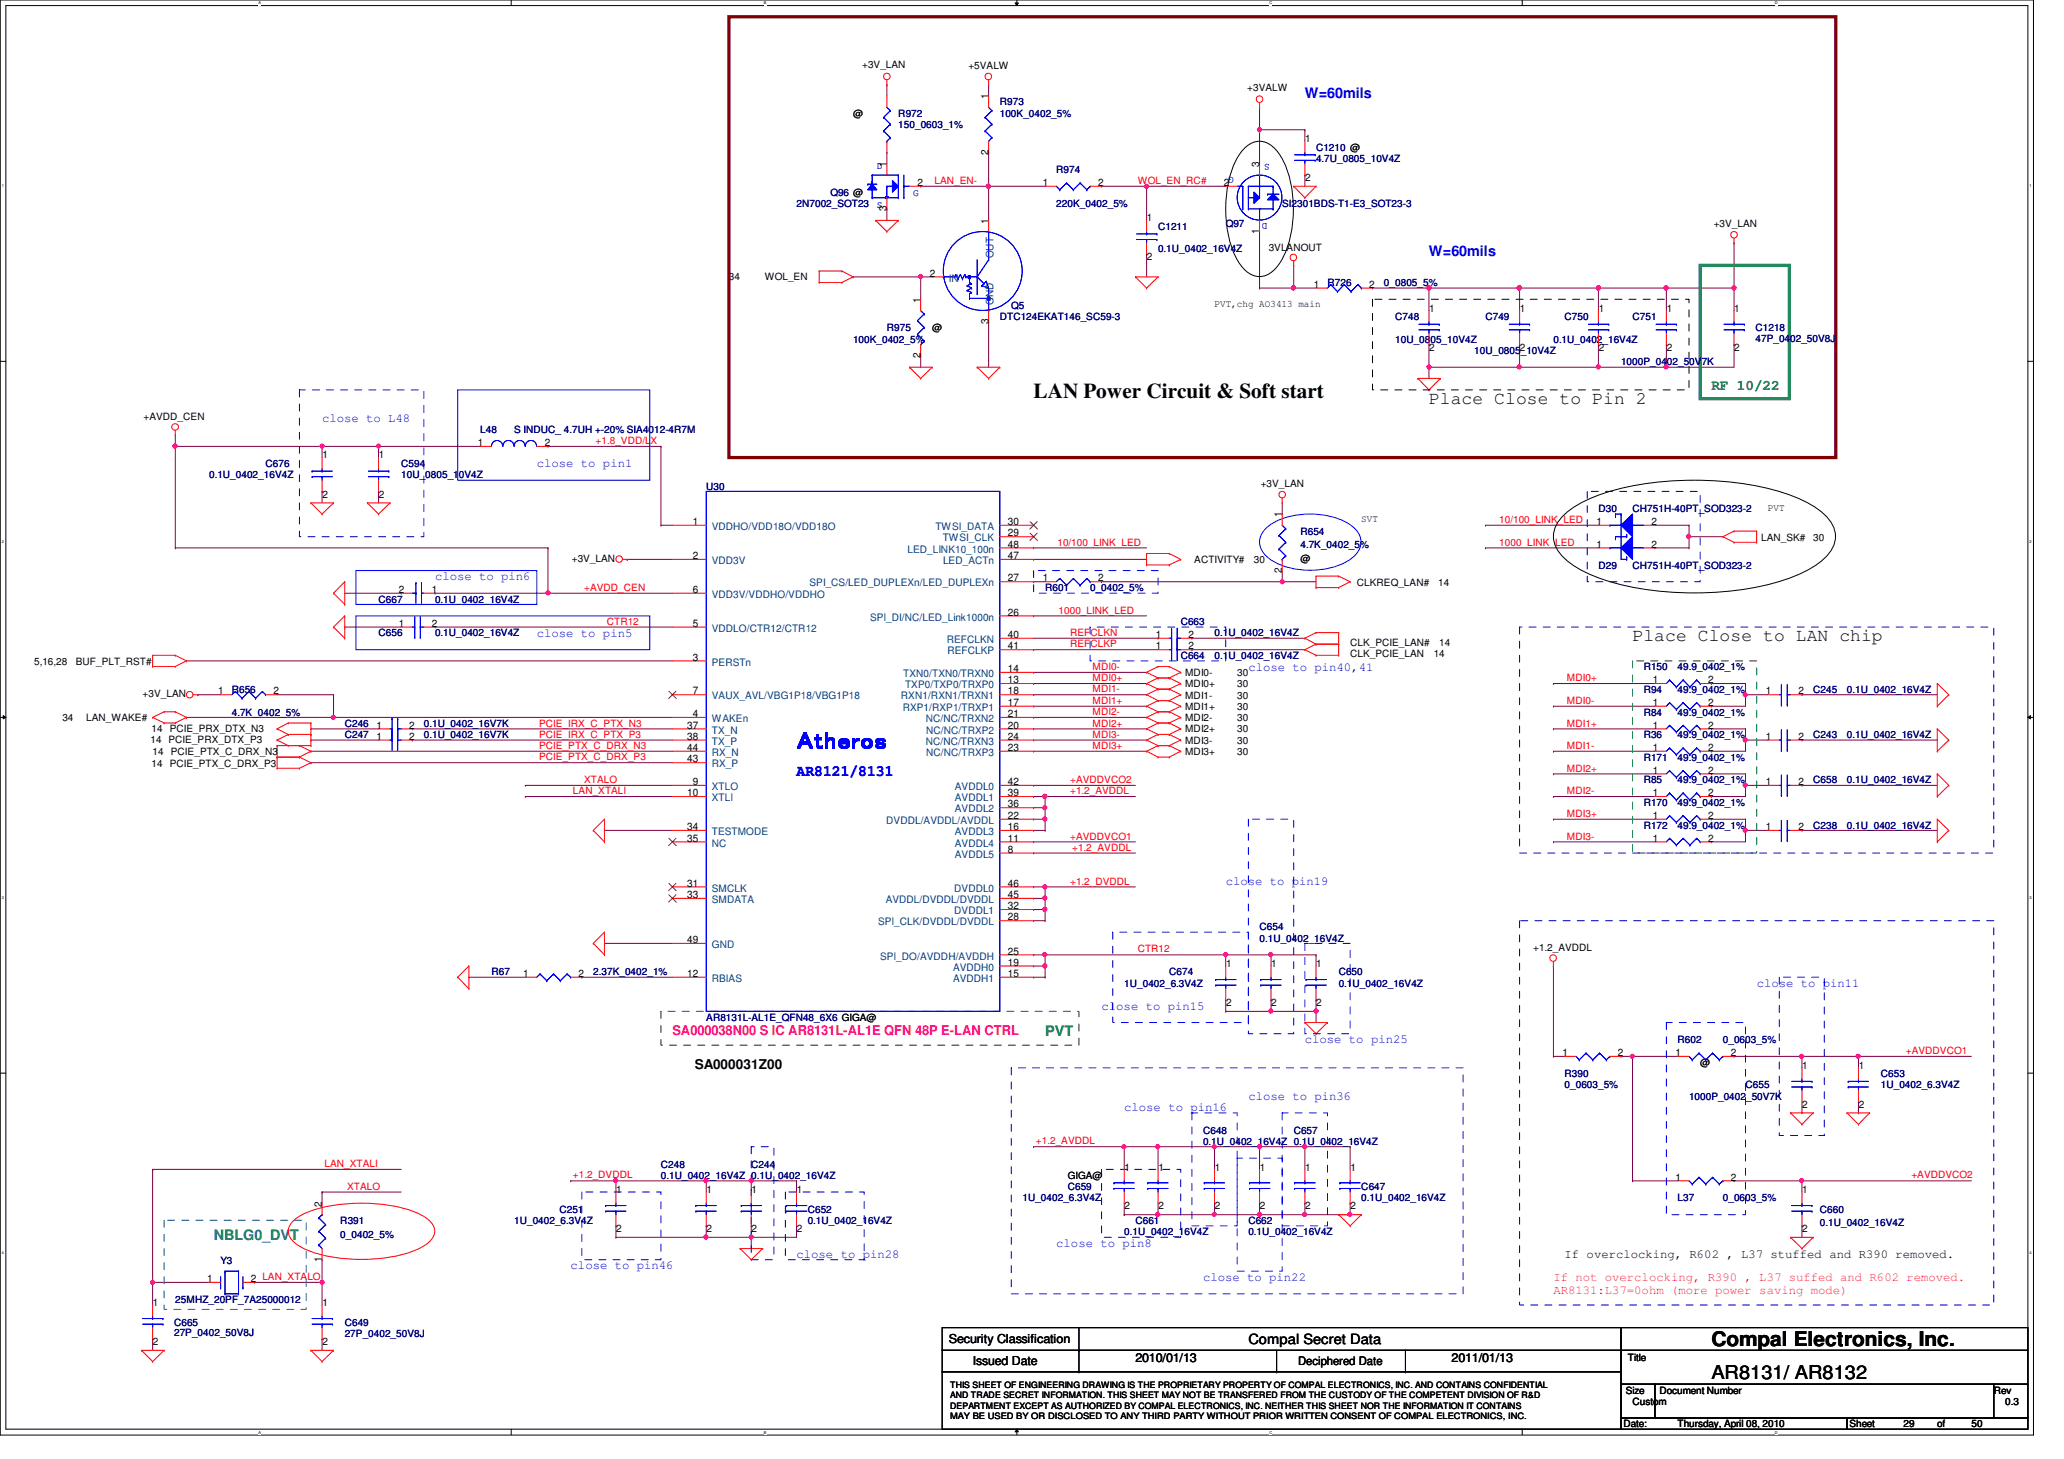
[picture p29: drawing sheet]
<svg xmlns="http://www.w3.org/2000/svg" width="297mm" height="210mm" viewBox="0 0 297 210" stroke-linecap="round" stroke-linejoin="round" font-family="sans-serif">
<defs><g id="words">
<text font-size="3.2" fill="#00f" x="114.7" y="107.6">Atheros</text>
<text font-size="3" x="148.8" y="57.2">LAN Power Circuit &amp; Soft start</text>
<text font-size="2.9" x="246.3" y="193.7">Compal Electronics, Inc.</text>
<text font-size="2.8" x="246.3" y="198.4">AR8131/ AR8132</text>
<g font-size="2.6">
<text x="205.7" y="58.2">Place Close to Pin 2</text>
<text x="234.9" y="92.3">Place Close to LAN chip</text>
</g>
<text font-size="2.2" fill="#00f" x="114.6" y="111.6">AR8121/8131</text>
<g font-size="2.1" fill="#00f">
<text x="187.8" y="14.1">W=60mils</text>
<text x="205.7" y="36.8">W=60mils</text>
</g>
<g font-size="2.1" fill="#008000">
<text x="246.3" y="56.1">RF 10/22</text>
<text x="150.4" y="149">PVT</text>
</g>
<text font-size="2.1" fill="#008080" x="30.8" y="178.4">NBLG0_DVT</text>
<text font-size="2" x="179.7" y="193.4">Compal Secret Data</text>
<text font-size="1.9" fill="#ff0080" x="96.8" y="148.9">SA000038N00 S IC AR8131L-AL1E QFN 48P E-LAN CTRL</text>
<text font-size="1.9" x="100" y="153.8">SA000031Z00</text>
<g font-size="1.8" fill="#00f">
<text x="46.4" y="60.7">close to L48</text>
<text x="77.3" y="67.2">close to pin1</text>
<text x="62.6" y="83.5">close to pin6</text>
<text x="77.3" y="91.6">close to pin5</text>
<text x="179.7" y="96.5">close to pin40,41</text>
<text x="176.4" y="127.4">close to pin19</text>
<text x="252.8" y="142">close to pin11</text>
<text x="158.5" y="145.2">close to pin15</text>
<text x="187.8" y="150.1">close to pin25</text>
<text x="161.8" y="159.9">close to pin16</text>
<text x="179.7" y="158.2">close to pin36</text>
<text x="152" y="179.4">close to pin8</text>
<text x="82.1" y="182.6">close to pin46</text>
<text x="114.6" y="181">close to pin28</text>
<text x="173.1" y="184.3">close to pin22</text>
</g>
<g font-size="1.8" fill="#ff0080">
<text x="223.6" y="184.3">If not overclocking, R390 , L37 suffed and R602 removed.</text>
<text x="223.6" y="186.2">AR8131:L37=0ohm (more power saving mode)</text>
</g>
<g font-size="1.8">
<text x="225.2" y="181">If overclocking, R602 , L37 stuffed and R390 removed.</text>
<text x="136.6" y="193.3">Security Classification</text>
<text x="140" y="196.3">Issued Date</text>
<text x="163.4" y="195.9">2010/01/13</text>
<text x="208.9" y="195.9">2011/01/13</text>
</g>
<text font-size="1.7" x="186.8" y="196.4">Deciphered Date</text>
<g font-size="1.5">
<text x="142.2" y="14.3" transform="rotate(-90 142.2 14.3)">1</text>
<text x="142.2" y="22.3" transform="rotate(-90 142.2 22.3)">2</text>
<text x="187.8" y="20.4">1</text>
<text x="127.6" y="24" transform="rotate(-90 127.6 24)">1</text>
<text x="132" y="26.8">2</text>
<text x="150.1" y="26.8">1</text>
<text x="158" y="26.8">2</text>
<text x="176.1" y="26.8">2</text>
<text x="181.2" y="24" transform="rotate(-90 181.2 24)">3</text>
<text x="187.8" y="26.1">2</text>
<text x="127.6" y="30.4" transform="rotate(-90 127.6 30.4)">3</text>
<text x="142.2" y="32.2" transform="rotate(-90 142.2 32.2)">1</text>
<text x="165.1" y="31.8">1</text>
<text x="181.2" y="33.7" transform="rotate(-90 181.2 33.7)">1</text>
<text x="133.8" y="39.8">2</text>
<text x="165.1" y="37.4">2</text>
<text x="189.1" y="41.4">1</text>
<text x="197.1" y="41.4">2</text>
<text x="132.5" y="43.6" transform="rotate(-90 132.5 43.6)">1</text>
<text x="142.2" y="46.7" transform="rotate(-90 142.2 46.7)">3</text>
<text x="205.7" y="44.8">1</text>
<text x="218.7" y="44.8">1</text>
<text x="230.1" y="44.8">1</text>
<text x="239.9" y="44.8">1</text>
<text x="249.6" y="44.8">1</text>
<text x="132.5" y="51.5" transform="rotate(-90 132.5 51.5)">2</text>
<text x="205.7" y="50.5">2</text>
<text x="218.7" y="50.5">2</text>
<text x="230.1" y="50.5">2</text>
<text x="239.9" y="50.5">2</text>
<text x="249.6" y="50.5">2</text>
<text x="46.4" y="66">1</text>
<text x="54.5" y="66">1</text>
<text x="68.8" y="64.2">1</text>
<text x="78.4" y="64.2">2</text>
<text x="46.4" y="71.6">2</text>
<text x="54.5" y="71.6">2</text>
<text x="99.7" y="75.5">1</text>
<text x="145" y="75.5">30</text>
<text x="145" y="77.2">29</text>
<text x="184.5" y="74.4" transform="rotate(-90 184.5 74.4)">1</text>
<text x="229.7" y="75.5">1</text>
<text x="237.7" y="75.5">2</text>
<text x="99.7" y="80.4">2</text>
<text x="145" y="80.4">47</text>
<text x="145" y="78.8">48</text>
<text x="145" y="83.7">27</text>
<text x="150.1" y="83.7">1</text>
<text x="158" y="83.7">2</text>
<text x="184.5" y="82.4" transform="rotate(-90 184.5 82.4)">2</text>
<text x="229.7" y="78.8">1</text>
<text x="237.7" y="78.8">2</text>
<text x="57.4" y="85.3">2</text>
<text x="62.1" y="85.3">1</text>
<text x="99.7" y="85.3">6</text>
<text x="145" y="88.6">26</text>
<text x="57.4" y="90.2">1</text>
<text x="62.1" y="90.2">2</text>
<text x="99.7" y="95">3</text>
<text x="99.7" y="90.2">5</text>
<text x="145" y="91.8">40</text>
<text x="145" y="93.4">41</text>
<text x="166.3" y="93.4">1</text>
<text x="166.3" y="91.8">1</text>
<text x="171.1" y="93.4">2</text>
<text x="171.1" y="91.8">2</text>
<text x="31.4" y="99.9">1</text>
<text x="39.4" y="99.9">2</text>
<text x="99.7" y="99.9">7</text>
<text x="145" y="98.3">13</text>
<text x="145" y="96.7">14</text>
<text x="145" y="101.6">17</text>
<text x="145" y="99.9">18</text>
<text x="237.9" y="98.3">1</text>
<text x="237.9" y="101.6">1</text>
<text x="245.8" y="98.3">2</text>
<text x="245.8" y="101.6">2</text>
<text x="254.1" y="99.9">1</text>
<text x="258.8" y="99.9">2</text>
<text x="54.2" y="104.8">1</text>
<text x="54.2" y="106.4">1</text>
<text x="58.9" y="104.8">2</text>
<text x="58.9" y="106.4">2</text>
<text x="98.9" y="104.8">37</text>
<text x="98.9" y="106.4">38</text>
<text x="99.7" y="103.2">4</text>
<text x="145" y="104.8">20</text>
<text x="145" y="103.2">21</text>
<text x="145" y="106.4">24</text>
<text x="237.9" y="104.8">1</text>
<text x="245.8" y="104.8">2</text>
<text x="254.1" y="106.4">1</text>
<text x="258.8" y="106.4">2</text>
<text x="98.9" y="109.7">43</text>
<text x="98.9" y="108">44</text>
<text x="99.7" y="112.9">9</text>
<text x="145" y="112.9">42</text>
<text x="145" y="108">23</text>
<text x="237.9" y="111.3">1</text>
<text x="237.9" y="108">1</text>
<text x="245.8" y="111.3">2</text>
<text x="245.8" y="108">2</text>
<text x="254.1" y="112.9">1</text>
<text x="258.8" y="112.9">2</text>
<text x="98.9" y="114.6">10</text>
<text x="98.9" y="119.4">34</text>
<text x="145" y="114.6">39</text>
<text x="145" y="119.4">16</text>
<text x="145" y="117.8">22</text>
<text x="145" y="116.2">36</text>
<text x="237.9" y="114.6">1</text>
<text x="237.9" y="117.8">1</text>
<text x="245.8" y="114.6">2</text>
<text x="245.8" y="117.8">2</text>
<text x="254.1" y="119.4">1</text>
<text x="258.8" y="119.4">2</text>
<text x="98.9" y="121.1">35</text>
<text x="145" y="121.1">11</text>
<text x="145" y="122.7">8</text>
<text x="237.9" y="121.1">1</text>
<text x="245.8" y="121.1">2</text>
<text x="98.9" y="129.2">33</text>
<text x="98.9" y="127.6">31</text>
<text x="145" y="129.2">45</text>
<text x="145" y="127.6">46</text>
<text x="145" y="130.8">32</text>
<text x="98.9" y="135.7">49</text>
<text x="145" y="132.4">28</text>
<text x="145" y="137.3">25</text>
<text x="75.3" y="140.5">1</text>
<text x="83.3" y="140.5">2</text>
<text x="98.9" y="140.5">12</text>
<text x="145" y="140.5">15</text>
<text x="145" y="138.9">19</text>
<text x="176.4" y="139.1">1</text>
<text x="183" y="139.1">1</text>
<text x="189.4" y="139.1">1</text>
<text x="176.4" y="144.7">2</text>
<text x="183" y="144.7">2</text>
<text x="189.4" y="144.7">2</text>
<text x="224.9" y="151.9">1</text>
<text x="232.8" y="151.9">2</text>
<text x="241.1" y="151.9">1</text>
<text x="249.1" y="151.9">2</text>
<text x="259.4" y="153.8">1</text>
<text x="267.5" y="153.8">1</text>
<text x="259.4" y="159.3">2</text>
<text x="267.5" y="159.3">2</text>
<text x="46.3" y="173.6" transform="rotate(-90 46.3 173.6)">2</text>
<text x="88.7" y="171.6">1</text>
<text x="101.7" y="171.6">1</text>
<text x="108.2" y="171.6">1</text>
<text x="114.7" y="171.6">1</text>
<text x="161.8" y="168.4">1</text>
<text x="161.8" y="174">2</text>
<text x="166.7" y="168.4">1</text>
<text x="166.7" y="174">2</text>
<text x="174.8" y="168.4">1</text>
<text x="174.8" y="174">2</text>
<text x="181.3" y="168.4">1</text>
<text x="181.3" y="174">2</text>
<text x="187.8" y="168.4">1</text>
<text x="187.8" y="174">2</text>
<text x="194.3" y="168.4">1</text>
<text x="194.3" y="174">2</text>
<text x="241.1" y="169.8">1</text>
<text x="249.1" y="169.8">2</text>
<text x="259.4" y="171.6">1</text>
<text x="88.7" y="177.2">2</text>
<text x="101.7" y="177.2">2</text>
<text x="108.2" y="177.2">2</text>
<text x="114.7" y="177.2">2</text>
<text x="259.4" y="177.2">2</text>
<text x="29.8" y="184.4">1</text>
<text x="36.1" y="184.4">2 LAN_XTALO</text>
<text x="46.3" y="181.6" transform="rotate(-90 46.3 181.6)">1</text>
<text x="22" y="187.9">1</text>
<text x="46.4" y="187.9">1</text>
<text x="22" y="193.5">2</text>
<text x="46.4" y="193.5">2</text>
</g>
<g font-size="1.5" fill="#004080">
<text x="136.6" y="40.5">IN</text>
<text x="143" y="37.2" transform="rotate(-90 143 37.2)">OUT</text>
<text x="143" y="43.9" transform="rotate(-90 143 43.9)">GND</text>
<text x="102.4" y="76.2">VDDHO/VDD18O/VDD18O</text>
<text x="134.6" y="76.2">TWSI_DATA</text>
<text x="135.7" y="77.9">TWSI_CLK</text>
<text x="102.4" y="81.2">VDD3V</text>
<text x="130.6" y="79.5">LED_LINK10_100n</text>
<text x="135.7" y="81.2">LED_ACTn</text>
<text x="102.4" y="86">VDD3V/VDDHO/VDDHO</text>
<text x="116.5" y="84.4">SPI_CS/LED_DUPLEXn/LED_DUPLEXn</text>
<text x="125.2" y="89.3">SPI_DI/NC/LED_Link1000n</text>
<text x="102.4" y="95.8">PERSTn</text>
<text x="102.4" y="90.9">VDDLO/CTR12/CTR12</text>
<text x="136.3" y="92.5">REFCLKN</text>
<text x="136.4" y="94.1">REFCLKP</text>
<text x="102.4" y="100.6">VAUX_AVL/VBG1P18/VBG1P18</text>
<text x="129.7" y="100.6">RXN1/RXN1/TRXN1</text>
<text x="130" y="97.4">TXN0/TXN0/TRXN0</text>
<text x="130.3" y="99">TXP0/TXP0/TRXP0</text>
<text x="102.4" y="103.9">WAKEn</text>
<text x="102.4" y="105.5">TX_N</text>
<text x="102.4" y="107.1">TX_P</text>
<text x="129.9" y="102.3">RXP1/RXP1/TRXP1</text>
<text x="133.2" y="103.9">NC/NC/TRXN2</text>
<text x="133.2" y="107.1">NC/NC/TRXN3</text>
<text x="133.3" y="105.5">NC/NC/TRXP2</text>
<text x="102.4" y="113.7">XTLO</text>
<text x="102.4" y="110.4">RX_P</text>
<text x="102.4" y="108.8">RX_N</text>
<text x="133.3" y="108.8">NC/NC/TRXP3</text>
<text x="137.4" y="113.7">AVDDL0</text>
<text x="102.4" y="115.3">XTLI</text>
<text x="127.5" y="118.5">DVDDL/AVDDL/AVDDL</text>
<text x="137.4" y="115.3">AVDDL1</text>
<text x="137.4" y="116.9">AVDDL2</text>
<text x="102.4" y="121.8">NC</text>
<text x="102.4" y="120.1">TESTMODE</text>
<text x="137.4" y="121.8">AVDDL4</text>
<text x="137.4" y="123.4">AVDDL5</text>
<text x="137.4" y="120.1">AVDDL3</text>
<text x="102.4" y="129.9">SMDATA</text>
<text x="102.4" y="128.3">SMCLK</text>
<text x="127.5" y="129.9">AVDDL/DVDDL/DVDDL</text>
<text x="137.3" y="128.3">DVDDL0</text>
<text x="137.3" y="131.5">DVDDL1</text>
<text x="102.4" y="136.4">GND</text>
<text x="126.4" y="133.1">SPI_CLK/DVDDL/DVDDL</text>
<text x="102.4" y="141.3">RBIAS</text>
<text x="126.7" y="138">SPI_DO/AVDDH/AVDDH</text>
<text x="137.2" y="141.3">AVDDH1</text>
<text x="137.2" y="139.7">AVDDH0</text>
</g>
<g font-size="1.4">
<text x="124.1" y="9.8">+3V_LAN</text>
<text x="139.4" y="9.9">+5VALW</text>
<text x="122.8" y="16.8">@</text>
<text x="179.5" y="13">+3VALW</text>
<text x="246.6" y="32.7">+3V_LAN</text>
<text x="104.9" y="40.2">34</text>
<text x="110.1" y="40.2">WOL_EN</text>
<text x="182.6" y="36.2">3VLANOUT</text>
<text x="134.2" y="47.7">@</text>
<text x="174.8" y="44.2">PVT,chg AO3413 main</text>
<text x="20.7" y="60.4">+AVDD_CEN</text>
<text x="181.4" y="70.1">+3V_LAN</text>
<text x="195.9" y="75.1">SVT</text>
<text x="253.4" y="77.9">LAN_SK#</text>
<text x="254.4" y="73.5">PVT</text>
<text x="260.9" y="77.9">30</text>
<text x="82.3" y="80.9">+3V_LAN</text>
<text x="171.9" y="81">ACTIVITY#</text>
<text x="180.5" y="81">30</text>
<text x="187.2" y="80.9">@</text>
<text x="195.3" y="84.2">CLKREQ_LAN#</text>
<text x="207" y="84.2">14</text>
<text x="4.9" y="95.6">5,16,28</text>
<text x="10.9" y="95.6">BUF_PLT_RST#</text>
<text x="194.3" y="92.9">CLK_PCIE_LAN#</text>
<text x="194.3" y="94.5">CLK_PCIE_LAN</text>
<text x="206.3" y="94.5">14</text>
<text x="207.1" y="92.9">14</text>
<text x="20.5" y="100.3">+3V_LAN</text>
<text x="170.6" y="97.2">MDI0-</text>
<text x="170.6" y="98.9">MDI0+</text>
<text x="170.6" y="100.5">MDI1-</text>
<text x="178.1" y="97.2">30</text>
<text x="178.1" y="98.9">30</text>
<text x="178.1" y="100.5">30</text>
<text x="9" y="103.8">34</text>
<text x="12.4" y="103.8">LAN_WAKE#</text>
<text x="21.7" y="106.8">14 PCIE_PRX_DTX_P3</text>
<text x="21.8" y="105.2">14</text>
<text x="24.4" y="105.2">PCIE_PRX_DTX_N3</text>
<text x="170.6" y="102.2">MDI1+</text>
<text x="170.6" y="103.8">MDI2-</text>
<text x="170.6" y="105.4">MDI2+</text>
<text x="170.6" y="107">MDI3-</text>
<text x="178.1" y="102.2">30</text>
<text x="178.1" y="103.8">30</text>
<text x="178.1" y="105.4">30</text>
<text x="178.1" y="107">30</text>
<text x="21.8" y="110.3">14</text>
<text x="22" y="108.6">14</text>
<text x="24.4" y="110.3">PCIE_PTX_C_DRX_P3</text>
<text x="24.6" y="108.6">PCIE_PTX_C_DRX_N3</text>
<text x="170.6" y="108.6">MDI3+</text>
<text x="178.1" y="108.6">30</text>
<text x="220.6" y="136.8">+1.2_AVDDL</text>
<text x="244.7" y="153.3">@</text>
<text x="153.7" y="169.6">GIGA@</text>
<text x="234.3" y="195.7">Title</text>
<text x="234" y="200.5">Size</text>
<text x="234.9" y="202.1">Custom</text>
<text x="238.8" y="200.5">Document Number</text>
<text x="286.9" y="200.5">Rev</text>
<text x="288.6" y="202.1">0.3</text>
<text x="233.6" y="205.4">Date:</text>
<text x="241.4" y="205.4">Thursday, April 08, 2010</text>
<text x="266.1" y="205.4">Sheet</text>
<text x="273.9" y="205.4">29</text>
<text x="278.8" y="205.4">of</text>
<text x="283.7" y="205.4">50</text>
</g>
<g font-size="1.4" fill="#000080">
<text x="129.3" y="16.8">R972</text>
<text x="143.9" y="15.2">R973</text>
<text x="143.9" y="16.8">100K_0402_5%</text>
<text x="129.3" y="18.4">150_0603_1%</text>
<text x="189.4" y="21.7">C1210 @</text>
<text x="189.4" y="23.3">4.7U_0805_10V4Z</text>
<text x="114.6" y="29.8">2N7002_SOT23</text>
<text x="119.5" y="28.2">Q96 @</text>
<text x="152" y="24.9">R974</text>
<text x="152" y="29.8">220K_0402_5%</text>
<text x="184.5" y="29.8">SI2301BDS-T1-E3_SOT23-3</text>
<text x="166.7" y="33.1">C1211</text>
<text x="176.4" y="32.7">Q97</text>
<text x="166.7" y="36.3">0.1U_0402_16V4Z</text>
<text x="191" y="41.2">R726</text>
<text x="199.2" y="41.2">0_0805_5%</text>
<text x="127.6" y="47.7">R975</text>
<text x="143.9" y="46.1">DTC124EKAT146_SC59-3</text>
<text x="145.5" y="44.4">Q5</text>
<text x="200.8" y="46.1">C748</text>
<text x="213.8" y="46.1">C749</text>
<text x="225.2" y="46.1">C750</text>
<text x="234.9" y="46.1">C751</text>
<text x="252.6" y="47.7">C1218</text>
<text x="122.8" y="49.3">100K_0402_5%</text>
<text x="200.8" y="49.3">10U_0805_10V4Z</text>
<text x="212.2" y="50.9">10U_0805_10V4Z</text>
<text x="223.6" y="49.3">0.1U_0402_16V4Z</text>
<text x="233.3" y="52.5">1000P_0402_50V7K</text>
<text x="252.6" y="49.1">47P_0402_50V8J</text>
<text x="69.1" y="62.3">L48</text>
<text x="74" y="62.3">S INDUC_ 4.7UH +-20% SIA4012-4R7M</text>
<text x="30.1" y="68.8">0.1U_0402_16V4Z</text>
<text x="38.2" y="67.2">C676</text>
<text x="57.7" y="67.2">C594</text>
<text x="57.7" y="68.8">10U_0805_10V4Z</text>
<text x="101.6" y="70.4">U30</text>
<text x="187.2" y="76.9">R654</text>
<text x="230" y="73.7">D30</text>
<text x="234.9" y="73.7">CH751H-40PT_SOD323-2</text>
<text x="187.2" y="78.9">4.7K_0402_5%</text>
<text x="230" y="81.8">D29</text>
<text x="234.9" y="81.8">CH751H-40PT_SOD323-2</text>
<text x="54.5" y="86.7">C667</text>
<text x="62.6" y="86.7">0.1U_0402_16V4Z</text>
<text x="150.4" y="85">R601</text>
<text x="156.9" y="85">0_0402_5%</text>
<text x="169.9" y="90">C663</text>
<text x="54.5" y="91.6">C656</text>
<text x="62.6" y="91.6">0.1U_0402_16V4Z</text>
<text x="169.9" y="94.8">C664</text>
<text x="174.8" y="91.6">0.1U_0402_16V4Z</text>
<text x="174.8" y="94.8">0.1U_0402_16V4Z</text>
<text x="33.4" y="99.7">R656</text>
<text x="236.6" y="96.4">R150</text>
<text x="236.6" y="99.7">R94</text>
<text x="241.4" y="96.4">49.9_0402_1%</text>
<text x="241.4" y="99.7">49.9_0402_1%</text>
<text x="260.9" y="99.7">C245</text>
<text x="265.8" y="99.7">0.1U_0402_16V4Z</text>
<text x="33.4" y="103">4.7K_0402_5%</text>
<text x="49.6" y="104.6">C246</text>
<text x="49.6" y="106.2">C247</text>
<text x="61" y="104.6">0.1U_0402_16V7K</text>
<text x="61" y="106.2">0.1U_0402_16V7K</text>
<text x="236.6" y="106.2">R36</text>
<text x="236.6" y="103">R84</text>
<text x="241.4" y="106.2">49.9_0402_1%</text>
<text x="241.4" y="103">49.9_0402_1%</text>
<text x="260.9" y="106.2">C243</text>
<text x="265.8" y="106.2">0.1U_0402_16V4Z</text>
<text x="236.6" y="112.7">R85</text>
<text x="236.6" y="109.4">R171</text>
<text x="241.4" y="112.7">49.9_0402_1%</text>
<text x="241.4" y="109.4">49.9_0402_1%</text>
<text x="260.9" y="112.7">C658</text>
<text x="265.8" y="112.7">0.1U_0402_16V4Z</text>
<text x="236.6" y="119.2">R172</text>
<text x="236.6" y="116">R170</text>
<text x="241.4" y="119.2">49.9_0402_1%</text>
<text x="241.4" y="116">49.9_0402_1%</text>
<text x="260.9" y="119.2">C238</text>
<text x="265.8" y="119.2">0.1U_0402_16V4Z</text>
<text x="181.3" y="133.8">C654</text>
<text x="181.3" y="135.5">0.1U_0402_16V4Z</text>
<text x="70.7" y="140.3">R67</text>
<text x="85.4" y="140.3">2.37K_0402_1%</text>
<text x="161.8" y="141.9">1U_0402_6.3V4Z</text>
<text x="168.3" y="140.3">C674</text>
<text x="192.7" y="140.3">C650</text>
<text x="192.7" y="141.9">0.1U_0402_16V4Z</text>
<text x="101.6" y="146.9">AR8131L-AL1E_QFN48_6X6 GIGA@</text>
<text x="225.2" y="155">R390</text>
<text x="241.4" y="150.1">R602</text>
<text x="247.9" y="150.1">0_0603_5%</text>
<text x="270.7" y="155">C653</text>
<text x="225.2" y="156.6">0_0603_5%</text>
<text x="243.1" y="158.2">1000P_0402_50V7K</text>
<text x="251.2" y="156.6">C655</text>
<text x="270.7" y="156.6">1U_0402_6.3V4Z</text>
<text x="95.1" y="168">C248</text>
<text x="108.1" y="168">C244</text>
<text x="173.1" y="163.1">C648</text>
<text x="173.1" y="164.7">0.1U_0402_16V4Z 0.1U_0402_16V4Z</text>
<text x="186.2" y="163.1">C657</text>
<text x="95.1" y="169.6">0.1U_0402_16V4Z</text>
<text x="108.1" y="169.6">0.1U_0402_16V4Z</text>
<text x="147.1" y="172.8">1U_0402_6.3V4Z</text>
<text x="153.7" y="171.2">C659</text>
<text x="195.9" y="171.2">C647</text>
<text x="195.9" y="172.8">0.1U_0402_16V4Z</text>
<text x="241.4" y="172.8">L37</text>
<text x="247.9" y="172.8">0_0603_5%</text>
<text x="49" y="176.1">R391</text>
<text x="49" y="178.1">0_0402_5%</text>
<text x="74" y="176.1">1U_0402_6.3V4Z</text>
<text x="80.5" y="174.5">C251</text>
<text x="116.2" y="174.5">C652</text>
<text x="116.2" y="176.1">0.1U_0402_16V4Z</text>
<text x="161.8" y="177.7">0.1U_0402_16V4Z</text>
<text x="163.4" y="176.1">C661</text>
<text x="179.7" y="176.1">C662</text>
<text x="179.7" y="177.7">0.1U_0402_16V4Z</text>
<text x="261.9" y="174.5">C660</text>
<text x="261.9" y="176.4">0.1U_0402_16V4Z</text>
<text x="31.7" y="181.8">Y3</text>
<text x="25.1" y="190.7">C665</text>
<text x="25.2" y="187.5">25MHZ_20PF_7A25000012</text>
<text x="49.6" y="190.7">C649</text>
<text x="25.1" y="192.2">27P_0402_50V8J</text>
<text x="49.6" y="192.4">27P_0402_50V8J</text>
</g>
<g font-size="1.4" fill="#00f">
<text x="182.7" y="23.7" transform="rotate(180 182.7 23.7)">S</text>
<text x="126.2" y="24.3">D</text>
<text x="126.2" y="29.9">S</text>
<text x="131.4" y="28.2">G</text>
<text x="177.5" y="25.5" transform="rotate(180 177.5 25.5)">G</text>
<text x="182.4" y="32.1" transform="rotate(180 182.4 32.1)">D</text>
</g>
<g font-size="1.4" fill="#f00">
<text x="134.5" y="26.5">LAN_EN-</text>
<text x="163.7" y="26.5">WOL_EN_RC#</text>
<text x="85.7" y="63.9">+1.8_VDD/LX</text>
<text x="215.8" y="75.2">10/100_LINK_LED</text>
<text x="152.2" y="78.5">10/100_LINK_LED</text>
<text x="215.8" y="78.5">1000_LINK_LED</text>
<text x="84.1" y="85">+AVDD_CEN</text>
<text x="87.3" y="89.9">CTR12</text>
<text x="152.4" y="88.3">1000_LINK_LED</text>
<text x="154" y="91.5">REFCLKN</text>
<text x="154" y="93.1">REFCLKP</text>
<text x="157.2" y="101.3">MDI1+</text>
<text x="157.2" y="96.4">MDI0-</text>
<text x="157.2" y="98">MDI0+</text>
<text x="157.2" y="99.6">MDI1-</text>
<text x="225.5" y="98">MDI0+</text>
<text x="225.5" y="101.3">MDI0-</text>
<text x="77.6" y="106.1">PCIE_IRX_C_PTX_P3</text>
<text x="77.6" y="104.5">PCIE_IRX_C_PTX_N3</text>
<text x="77.6" y="107.7">PCIE_PTX_C_DRX_N3</text>
<text x="157.2" y="104.5">MDI2+</text>
<text x="157.2" y="102.9">MDI2-</text>
<text x="157.2" y="107.7">MDI3+</text>
<text x="157.2" y="106.1">MDI3-</text>
<text x="225.5" y="107.7">MDI1-</text>
<text x="225.5" y="104.5">MDI1+</text>
<text x="77.6" y="109.4">PCIE_PTX_C_DRX_P3</text>
<text x="84.1" y="112.6">XTALO</text>
<text x="154" y="112.6">+AVDDVCO2</text>
<text x="225.5" y="111">MDI2+</text>
<text x="82.5" y="114.3">LAN_XTALI</text>
<text x="154" y="114.3">+1.2_AVDDL</text>
<text x="225.5" y="117.5">MDI3+</text>
<text x="225.5" y="114.3">MDI2-</text>
<text x="154" y="120.8">+AVDDVCO1</text>
<text x="154.3" y="122.4">+1.2_AVDDL</text>
<text x="225.5" y="120.8">MDI3-</text>
<text x="154" y="127.3">+1.2_DVDDL</text>
<text x="163.7" y="137">CTR12</text>
<text x="274.3" y="151.6">+AVDDVCO1</text>
<text x="46.7" y="167.9">LAN_XTALI</text>
<text x="149.1" y="164.6">+1.2_AVDDL</text>
<text x="49.9" y="171.2">XTALO</text>
<text x="82.5" y="169.5">+1.2_DVDDL</text>
<text x="275.1" y="169.5">+AVDDVCO2</text>
</g>
<g font-size="1.3">
<text x="136.7" y="202.7">DEPARTMENT EXCEPT AS AUTHORIZED BY COMPAL ELECTRONICS, INC. NEITHER THIS SHEET NOR THE INFORMATION IT CONTAINS</text>
<text x="136.7" y="199.6">THIS SHEET OF ENGINEERING DRAWING IS THE PROPRIETARY PROPERTY OF COMPAL ELECTRONICS, INC. AND CONTAINS CONFIDENTIAL</text>
<text x="136.7" y="201.2">AND TRADE SECRET INFORMATION. THIS SHEET MAY NOT BE TRANSFERED FROM THE CUSTODY OF THE COMPETENT DIVISION OF R&amp;D</text>
<text x="136.7" y="204.2">MAY BE USED BY OR DISCLOSED TO ANY THIRD PARTY WITHOUT PRIOR WRITTEN CONSENT OF COMPAL ELECTRONICS, INC.</text>
</g>
<g font-size=".6">
<text x="37.2" y=".6">A</text>
<text x="109.9" y=".6">B</text>
<text x="182.7" y=".6">C</text>
<text x="255.4" y=".6">D</text>
<text x=".3" y="26.9">1</text>
<text x="292.1" y="26.9">1</text>
<text x=".3" y="78.1">2</text>
<text x="292.1" y="78.1">2</text>
<text x=".3" y="129.3">3</text>
<text x="292.1" y="129.3">3</text>
<text x=".3" y="180.5">4</text>
<text x="292.1" y="180.5">4</text>
<text x="37.2" y="206.2">A</text>
<text x="109.9" y="206.2">B</text>
<text x="182.7" y="206.2">C</text>
<text x="255.4" y="206.2">D</text>
</g>
</g></defs>
<path d="M0 0h292.6v206.5h-292.6zM.8 .8h291v204.8h-291z" fill="none" stroke="#000" stroke-width=".14"/>
<g fill="#fff">
<path d="M37.2 .1h.3v.7h-.3z"/>
<path d="M37.2 205.7h.3v.7h-.3z"/>
</g>
<path d="M73.6 0v.8M73.6 205.6v.8" fill="none" stroke="#000" stroke-width=".14"/>
<g fill="#fff">
<path d="M109.9 .1h.4v.7h-.4z"/>
<path d="M109.9 205.7h.4v.7h-.4z"/>
</g>
<path d="M146.1 .4h.5l-.3 .4zM146.3 0v.8M146.3 205.6l.3 .4h-.5zM146.3 205.6v.8" fill="none" stroke="#000" stroke-width=".14"/>
<path d="M146.1 .4h.5l-.3 .4zM146.3 205.6l.3 .4h-.5z" fill="#000"/>
<g fill="#fff">
<path d="M182.7 .1h.4v.7h-.4z"/>
<path d="M182.7 205.7h.4v.7h-.4z"/>
</g>
<path d="M219.1 0v.8M219.1 205.6v.8" fill="none" stroke="#000" stroke-width=".14"/>
<g fill="#fff">
<path d="M255.4 .1h.4v.7h-.4z"/>
<path d="M255.4 205.7h.4v.7h-.4z"/>
<path d="M.3 26.4h.2v.6h-.2z"/>
<path d="M292.1 26.4h.3v.6h-.3z"/>
<path d="M.3 77.6h.2v.6h-.2z"/>
<path d="M292.1 77.6h.3v.6h-.3z"/>
</g>
<path d="M0 52h.8M291.8 52h.8" fill="none" stroke="#000" stroke-width=".14"/>
<g fill="#fff">
<path d="M.3 128.8h.2v.6h-.2z"/>
<path d="M292.1 128.8h.3v.6h-.3z"/>
</g>
<path d="M0 103.2h.8M.5 103l.3 .2-.3 .2zM291.8 103.2l.4-.2v.4zM291.8 103.2h.8" fill="none" stroke="#000" stroke-width=".14"/>
<path d="M.5 103l.3 .2-.3 .2zM291.8 103.2l.4-.2v.4z" fill="#000"/>
<g fill="#fff">
<path d="M.3 180h.2v.6h-.2z"/>
<path d="M292.1 180h.3v.6h-.3z"/>
</g>
<path d="M0 154.4h.8M291.8 154.4h.8" fill="none" stroke="#000" stroke-width=".14"/>
<path d="M213.8 75.6h.1M213.8 78.8h.1M213.8 75.6h16.2M213.8 78.8h16.2M243.1 77.2h.1M243.1 77.2h4.8M148.8 132.5h.1M148.8 132.5h1.6M150.4 132.5h.1M150.4 130.9v1.6M101.6 169.9h.1M101.6 169.9h6.5" fill="none" stroke="#800040" stroke-width=".14"/>
<circle cx="101.6" cy="169.8" r=".3" fill="#f0f"/>
<circle cx="101.6" cy="169.8" r=".3" fill="none" stroke="#f0f" stroke-width=".14"/>
<path d="M101.6 176.4h.1M101.6 176.4v1.6M108.1 176.4h.1M108.1 169.9h.1M108.1 176.4v1.6M108.1 169.9h6.5" fill="none" stroke="#800040" stroke-width=".14"/>
<circle cx="108.1" cy="169.8" r=".3" fill="#f0f"/>
<circle cx="108.1" cy="169.8" r=".3" fill="none" stroke="#f0f" stroke-width=".14"/>
<path d="M101.6 178h.1M101.6 178h6.5" fill="none" stroke="#800040" stroke-width=".14"/>
<circle cx="108.1" cy="178" r=".3" fill="#f0f"/>
<circle cx="108.1" cy="178" r=".3" fill="none" stroke="#f0f" stroke-width=".14"/>
<circle cx="101.6" cy="178" r=".3" fill="#f0f"/>
<circle cx="101.6" cy="178" r=".3" fill="none" stroke="#f0f" stroke-width=".14"/>
<path d="M88.6 169.9h.1M88.6 169.9h13M88.6 169.9v1.6M101.6 169.9h.1M101.6 169.9v1.6M108.1 169.9h.1M108.1 169.9v1.6M114.6 169.9h.1M114.6 169.9v1.6" fill="none" stroke="#800040" stroke-width=".14"/>
<circle cx="88.6" cy="169.8" r=".3" fill="#f0f"/>
<circle cx="88.6" cy="169.8" r=".3" fill="none" stroke="#f0f" stroke-width=".14"/>
<g fill="none" stroke="#800040" stroke-width=".14">
<path d="M46.4 70.7h.1M46.4 70.7v1.6M22 168.2h.1M22 168.2h35.7M82.1 169.9h.1M82.1 169.9h6.5M88.6 176.4h.1M88.6 178h.1M88.6 176.4v1.6M88.6 178h13M108.1 178h.1M108.1 178v1.6"/>
<path d="M114.6 176.4h.1M114.6 176.4v1.6h-6.5M22 184.5h.1M22 184.5v3.2M36.6 184.5h.1M36.6 184.5h9.8M46.4 181.2h.1M46.4 184.5h.1M46.4 192.6h.1M46.4 181.2v6.5M46.4 192.6v1.7"/>
</g>
<circle cx="46.4" cy="184.5" r=".3" fill="#f0f"/>
<circle cx="46.4" cy="184.5" r=".3" fill="none" stroke="#f0f" stroke-width=".14"/>
<path d="M22 168.2h.1M22 168.2v16.3M22 184.5h.1M22 192.6h.1M22 184.5h8.1M22 192.6v1.7" fill="none" stroke="#800040" stroke-width=".14"/>
<circle cx="22" cy="184.5" r=".3" fill="#f0f"/>
<circle cx="22" cy="184.5" r=".3" fill="none" stroke="#f0f" stroke-width=".14"/>
<g fill="none" stroke="#800040" stroke-width=".14">
<path d="M54.5 70.7h.1M54.5 70.7v1.6M78.9 64.2h.1M78.9 64.2h16.2M148.8 80.5h.1M148.8 80.5h16.2M87 135.7h.1M87 135.7h9.8M182.9 137.4h.1M182.9 137.4h6.5M176.4 143.8h.1M176.4 145.5h.1"/>
<path d="M176.4 143.8v1.7M182.9 143.8h.1M182.9 143.8v1.7h-6.5M189.4 143.8h.1M189.4 143.8v1.7M46.4 171.5h.1M46.4 171.5h11.3M46.4 171.5v1.6"/>
</g>
<circle cx="182.9" cy="137.3" r=".3" fill="#f0f"/>
<circle cx="182.9" cy="137.3" r=".3" fill="none" stroke="#f0f" stroke-width=".14"/>
<path d="M182.9 145.5h.1M182.9 145.5h6.5" fill="none" stroke="#800040" stroke-width=".14"/>
<circle cx="189.4" cy="145.5" r=".3" fill="#f0f"/>
<circle cx="189.4" cy="145.5" r=".3" fill="none" stroke="#f0f" stroke-width=".14"/>
<circle cx="182.9" cy="145.5" r=".3" fill="#f0f"/>
<circle cx="182.9" cy="145.5" r=".3" fill="none" stroke="#f0f" stroke-width=".14"/>
<path d="M176.4 137.4h.1M176.4 137.4v1.6M176.4 137.4h6.5M182.9 137.4h.1M182.9 137.4v1.6M189.4 137.4h.1M189.4 137.4v1.6" fill="none" stroke="#800040" stroke-width=".14"/>
<circle cx="176.4" cy="137.3" r=".3" fill="#f0f"/>
<circle cx="176.4" cy="137.3" r=".3" fill="none" stroke="#f0f" stroke-width=".14"/>
<g fill="none" stroke="#800040" stroke-width=".14">
<path d="M95.1 75.6h.1M95.1 75.6h1.7M49.6 85.3h8.1M57.7 85.3h.1M90.3 80.5h.1M90.3 80.5h6.5M148.8 139h.1M148.8 130.9h.1M148.8 129.2h.1M148.8 139h1.6v1.6M148.8 129.2h1.6v1.7M148.8 130.9h1.6"/>
<path d="M150.4 130.9h.1M150.4 140.6h.1M189.4 145.5h.1M189.4 145.5v1.6M267.5 158.5v1.6M267.5 160.1h.1"/>
</g>
<circle cx="150.4" cy="130.8" r=".31" fill="#f0f"/>
<circle cx="150.4" cy="130.8" r=".31" fill="none" stroke="#f0f" stroke-width=".14"/>
<path d="M148.8 78.8h.1M148.8 78.8h16.2M150.4 127.6h.1M150.4 127.6h13" fill="none" stroke="#800040" stroke-width=".14"/>
<circle cx="150.4" cy="127.6" r=".3" fill="#f0f"/>
<circle cx="150.4" cy="127.6" r=".3" fill="none" stroke="#f0f" stroke-width=".14"/>
<g fill="none" stroke="#800040" stroke-width=".14">
<path d="M44.7 104.9h.1M44.7 106.5h.1M44.7 108.1h.1M44.7 109.7h.1M44.7 104.9h9.8M44.7 106.5h9.8M44.7 108.1h52.1M44.7 109.7h52.1M59.3 106.5h.1M59.3 104.9h.1M59.3 104.9h37.5M59.3 106.5h37.5"/>
<path d="M148.8 117.9h.1M148.8 117.9h1.6v1.6M150.4 119.5h.1M150.4 114.6h.1M150.4 114.6h13M148.8 122.7h.1M148.8 122.7h14.6M259.3 158.5v1.6M259.3 160.1h.1"/>
</g>
<circle cx="150.4" cy="114.6" r=".31" fill="#f0f"/>
<circle cx="150.4" cy="114.6" r=".31" fill="none" stroke="#f0f" stroke-width=".14"/>
<path d="M184.5 83.7h.1M184.5 83.7h4.9M75.6 114.6h.1M75.6 113h.1M75.6 114.6h21.2M75.6 113h21.2" fill="none" stroke="#800040" stroke-width=".14"/>
<circle cx="184.5" cy="83.7" r=".3" fill="#f0f"/>
<circle cx="184.5" cy="83.7" r=".3" fill="none" stroke="#f0f" stroke-width=".14"/>
<path d="M62.6 90.2h.1M62.6 90.2h34.2M87 119.5h.1M87 119.5h9.8M187.8 174.8h.1M187.8 174.8h6.5" fill="none" stroke="#800040" stroke-width=".14"/>
<circle cx="194.3" cy="174.7" r=".3" fill="#f0f"/>
<circle cx="194.3" cy="174.7" r=".3" fill="none" stroke="#f0f" stroke-width=".14"/>
<circle cx="187.8" cy="174.7" r=".31" fill="#f0f"/>
<circle cx="187.8" cy="174.7" r=".31" fill="none" stroke="#f0f" stroke-width=".14"/>
<path d="M174.8 174.8h.1M181.3 173.1h.1M181.3 173.1v1.7h-6.5M187.8 173.1h.1M187.8 173.1v1.7" fill="none" stroke="#800040" stroke-width=".14"/>
<circle cx="174.7" cy="174.7" r=".3" fill="#f0f"/>
<circle cx="174.7" cy="174.7" r=".3" fill="none" stroke="#f0f" stroke-width=".14"/>
<path d="M148.8 165h.1M148.8 165h13M161.8 165h.1M161.8 174.8h.1M161.8 165v3.2M161.8 173.1v1.7M174.8 173.1h.1M174.8 173.1v1.7M181.3 174.8h.1M181.3 174.8h6.5" fill="none" stroke="#800040" stroke-width=".14"/>
<circle cx="181.3" cy="174.7" r=".3" fill="#f0f"/>
<circle cx="181.3" cy="174.7" r=".3" fill="none" stroke="#f0f" stroke-width=".14"/>
<path d="M181.3 165h.1M181.3 165h6.5" fill="none" stroke="#800040" stroke-width=".14"/>
<circle cx="181.3" cy="165" r=".3" fill="#f0f"/>
<circle cx="181.3" cy="165" r=".3" fill="none" stroke="#f0f" stroke-width=".14"/>
<path d="M166.7 165h.1M166.7 165h8.1M194.3 173.1h.1M194.3 173.1v1.7" fill="none" stroke="#800040" stroke-width=".14"/>
<circle cx="166.6" cy="165" r=".3" fill="#f0f"/>
<circle cx="166.6" cy="165" r=".3" fill="none" stroke="#f0f" stroke-width=".14"/>
<path d="M187.8 165h.1M187.8 165v3.2M187.8 165h6.5M194.3 165h.1M194.3 165v3.2" fill="none" stroke="#800040" stroke-width=".14"/>
<circle cx="187.8" cy="165" r=".31" fill="#f0f"/>
<circle cx="187.8" cy="165" r=".31" fill="none" stroke="#f0f" stroke-width=".14"/>
<path d="M150.4 139h.1M150.4 137.4v1.6M181.3 165h.1M181.3 165v3.2" fill="none" stroke="#800040" stroke-width=".14"/>
<circle cx="150.4" cy="139" r=".31" fill="#f0f"/>
<circle cx="150.4" cy="139" r=".31" fill="none" stroke="#f0f" stroke-width=".14"/>
<path d="M148.8 137.4h.1M148.8 137.4h1.6M148.8 140.6h.1M148.8 140.6h1.6M174.8 165h.1M174.8 165h6.5" fill="none" stroke="#800040" stroke-width=".14"/>
<circle cx="174.7" cy="165" r=".3" fill="#f0f"/>
<circle cx="174.7" cy="165" r=".3" fill="none" stroke="#f0f" stroke-width=".14"/>
<path d="M166.7 174.8h.1M166.7 174.8h8.1M174.8 165h.1M174.8 165v3.2" fill="none" stroke="#800040" stroke-width=".14"/>
<circle cx="166.6" cy="174.7" r=".3" fill="#f0f"/>
<circle cx="166.6" cy="174.7" r=".3" fill="none" stroke="#f0f" stroke-width=".14"/>
<path d="M150.4 129.2h.1M150.4 127.6v1.6" fill="none" stroke="#800040" stroke-width=".14"/>
<circle cx="150.4" cy="129.2" r=".3" fill="#f0f"/>
<circle cx="150.4" cy="129.2" r=".3" fill="none" stroke="#f0f" stroke-width=".14"/>
<path d="M46.4 64.2h.1M46.4 64.2v1.6M233.3 152h.1M233.3 152h1.6M234.9 152h.1M234.9 152v17.9M249.6 152h.1M249.6 152h9.7M267.5 152h.1M267.5 152v1.6" fill="none" stroke="#800040" stroke-width=".14"/>
<circle cx="234.9" cy="152" r=".3" fill="#f0f"/>
<circle cx="234.9" cy="152" r=".3" fill="none" stroke="#f0f" stroke-width=".14"/>
<path d="M234.9 152h.1M234.9 152h6.5M267.5 152h.1M267.5 152h16.2M259.3 169.9h.1M259.3 169.9v1.6" fill="none" stroke="#800040" stroke-width=".14"/>
<circle cx="267.4" cy="152" r=".3" fill="#f0f"/>
<circle cx="267.4" cy="152" r=".3" fill="none" stroke="#f0f" stroke-width=".14"/>
<path d="M223.6 139h.1M223.6 139v13M223.6 152h.1M223.6 152h1.6M259.3 152h.1M259.3 152v1.6M234.9 169.9h.1M234.9 169.9h6.5M259.3 176.4h.1M259.3 169.9h.1M259.3 176.4v1.6M259.3 169.9h24.4" fill="none" stroke="#800040" stroke-width=".14"/>
<circle cx="259.3" cy="169.8" r=".3" fill="#f0f"/>
<circle cx="259.3" cy="169.8" r=".3" fill="none" stroke="#f0f" stroke-width=".14"/>
<path d="M259.3 152h.1M259.3 152h8.2" fill="none" stroke="#800040" stroke-width=".14"/>
<circle cx="259.3" cy="152" r=".3" fill="#f0f"/>
<circle cx="259.3" cy="152" r=".3" fill="none" stroke="#f0f" stroke-width=".14"/>
<path d="M148.8 116.2h.1M148.8 116.2h1.6v1.7M150.4 117.9h.1M249.6 169.9h.1M249.6 169.9h9.7" fill="none" stroke="#800040" stroke-width=".14"/>
<circle cx="150.4" cy="117.8" r=".3" fill="#f0f"/>
<circle cx="150.4" cy="117.8" r=".3" fill="none" stroke="#f0f" stroke-width=".14"/>
<path d="M48 103.2h.1M48 103.2h48.8" fill="none" stroke="#800040" stroke-width=".14"/>
<circle cx="48" cy="103.2" r=".3" fill="#f0f"/>
<circle cx="48" cy="103.2" r=".3" fill="none" stroke="#f0f" stroke-width=".14"/>
<path d="M78.9 85.3h.1M78.9 85.3h17.9" fill="none" stroke="#800040" stroke-width=".14"/>
<circle cx="78.9" cy="85.3" r=".3" fill="#f0f"/>
<circle cx="78.9" cy="85.3" r=".3" fill="none" stroke="#f0f" stroke-width=".14"/>
<g fill="none" stroke="#800040" stroke-width=".14">
<path d="M251.2 98.3h.1M251.2 98.3v1.6M251.2 117.9h.1M251.2 111.3h.1M251.2 104.9h.1M251.2 106.5h.1M251.2 104.9v3.2M251.2 111.3v1.7M251.2 117.9v1.6M251.2 106.5h3.2M67.5 140.6h.1M67.5 140.6h8.1"/>
<path d="M83.7 140.6h.1M83.7 140.6h13.1"/>
</g>
<circle cx="251.1" cy="106.4" r=".31" fill="#f0f"/>
<circle cx="251.1" cy="106.4" r=".31" fill="none" stroke="#f0f" stroke-width=".14"/>
<path d="M251.2 99.9h.1M251.2 99.9h3.2M246.3 108.1h.1M246.3 104.9h.1M246.3 108.1h4.9M246.3 104.9h4.9M259.3 106.5h.1M259.3 106.5h19.5" fill="none" stroke="#800040" stroke-width=".14"/>
<circle cx="251.2" cy="99.9" r=".3" fill="#f0f"/>
<circle cx="251.2" cy="99.9" r=".3" fill="none" stroke="#f0f" stroke-width=".14"/>
<path d="M251.2 113h.1M251.2 113h3.2" fill="none" stroke="#800040" stroke-width=".14"/>
<circle cx="251.2" cy="112.9" r=".3" fill="#f0f"/>
<circle cx="251.2" cy="112.9" r=".3" fill="none" stroke="#f0f" stroke-width=".14"/>
<g fill="none" stroke="#800040" stroke-width=".14">
<path d="M251.2 99.9h.1M251.2 99.9v1.7h-4.9M246.3 114.6h.1M246.3 111.3h.1M246.3 101.6h.1M246.3 111.3h4.9M251.2 113h.1M251.2 119.5h.1M251.2 113v1.6h-4.9M251.2 119.5v1.6M251.2 119.5h3.2M259.3 113h.1"/>
<path d="M259.3 113h19.5"/>
</g>
<circle cx="251.2" cy="119.5" r=".3" fill="#f0f"/>
<circle cx="251.2" cy="119.5" r=".3" fill="none" stroke="#f0f" stroke-width=".14"/>
<g fill="none" stroke="#800040" stroke-width=".14">
<path d="M223.6 98.3h.1M223.6 98.3h14.6M246.3 98.3h.1M246.3 98.3h4.9M259.3 99.9h.1M259.3 99.9h19.5M223.6 117.9h.1M223.6 114.6h.1M223.6 101.6h.1M223.6 108.1h.1M223.6 111.3h.1M223.6 104.9h.1"/>
<path d="M223.6 117.9h14.6M223.6 114.6h14.6M223.6 101.6h14.6M223.6 108.1h14.6M223.6 111.3h14.6M223.6 104.9h14.6M246.3 117.9h.1M246.3 117.9h4.9M259.3 119.5h.1M259.3 119.5h19.5M150.4 137.4h.1M150.4 137.4h26"/>
<path d="M223.6 121.1h.1M223.6 121.1h14.6M246.3 121.1h.1M246.3 121.1h4.9"/>
</g>
<circle cx="150.4" cy="137.3" r=".3" fill="#f0f"/>
<circle cx="150.4" cy="137.3" r=".3" fill="none" stroke="#f0f" stroke-width=".14"/>
<path d="M148.8 88.6h.1M148.8 83.7h.1M148.8 88.6h16.2M148.8 83.7h1.6M148.8 113h.1M148.8 113h14.6M150.4 116.2h.1M150.4 114.6v1.6M148.8 127.6h.1M148.8 121.1h.1M148.8 127.6h1.6M148.8 121.1h14.6" fill="none" stroke="#800040" stroke-width=".14"/>
<circle cx="150.4" cy="116.2" r=".3" fill="#f0f"/>
<circle cx="150.4" cy="116.2" r=".3" fill="none" stroke="#f0f" stroke-width=".14"/>
<g fill="none" stroke="#800040" stroke-width=".14">
<path d="M205.7 41.4h.1M205.7 52.8h.1M205.7 49.6h.1M205.7 41.4v3.3M205.7 49.6v4.8M205.7 41.4h13M25.2 78.8h.1M25.2 64.2h.1M25.2 78.8h53.7M25.2 64.2v14.6M54.5 64.2h.1M54.5 64.2v1.6"/>
<path d="M78.9 78.8h.1M78.9 78.8v6.5h-16.3M95.1 64.2h.1M95.1 64.2v11.4M49.6 90.2h.1M49.6 90.2h8.1M62.6 85.3h.1M148.8 96.7h.1M148.8 98.3h.1M148.8 99.9h.1M148.8 96.7h16.2M148.8 98.3h16.2"/>
<path d="M148.8 99.9h16.2M148.8 119.5h.1M148.8 114.6h.1M148.8 101.6h.1M148.8 104.9h.1M148.8 103.2h.1M148.8 108.1h.1M148.8 106.5h.1M148.8 119.5h1.6M148.8 114.6h1.6M148.8 101.6h16.2M148.8 104.9h16.2"/>
<path d="M148.8 103.2h16.2M148.8 108.1h16.2M148.8 106.5h16.2"/>
</g>
<circle cx="218.6" cy="41.4" r=".31" fill="#f0f"/>
<circle cx="218.6" cy="41.4" r=".31" fill="none" stroke="#f0f" stroke-width=".14"/>
<circle cx="205.6" cy="41.4" r=".31" fill="#f0f"/>
<circle cx="205.6" cy="41.4" r=".31" fill="none" stroke="#f0f" stroke-width=".14"/>
<path d="M218.7 52.8h.1M218.7 52.8h11.3M230 41.4h.1M230 41.4v3.3" fill="none" stroke="#800040" stroke-width=".14"/>
<circle cx="230" cy="52.8" r=".3" fill="#f0f"/>
<circle cx="230" cy="52.8" r=".3" fill="none" stroke="#f0f" stroke-width=".14"/>
<circle cx="218.6" cy="52.8" r=".3" fill="#f0f"/>
<circle cx="218.6" cy="52.8" r=".3" fill="none" stroke="#f0f" stroke-width=".14"/>
<path d="M205.7 52.8h.1M218.7 41.4h.1M218.7 49.6h.1M218.7 41.4v3.3M218.7 49.6v3.2h-13M230 49.6h.1M230 49.6v3.2" fill="none" stroke="#800040" stroke-width=".14"/>
<circle cx="205.7" cy="52.8" r=".3" fill="#f0f"/>
<circle cx="205.7" cy="52.8" r=".3" fill="none" stroke="#f0f" stroke-width=".14"/>
<path d="M197.5 41.4h.1M197.5 41.4h8.2" fill="none" stroke="#800040" stroke-width=".14"/>
<circle cx="205.6" cy="41.4" r=".31" fill="#f0f"/>
<circle cx="205.6" cy="41.4" r=".31" fill="none" stroke="#f0f" stroke-width=".14"/>
<path d="M218.7 41.4h.1M218.7 41.4h11.3" fill="none" stroke="#800040" stroke-width=".14"/>
<circle cx="230" cy="41.4" r=".31" fill="#f0f"/>
<circle cx="230" cy="41.4" r=".31" fill="none" stroke="#f0f" stroke-width=".14"/>
<circle cx="218.6" cy="41.4" r=".31" fill="#f0f"/>
<circle cx="218.6" cy="41.4" r=".31" fill="none" stroke="#f0f" stroke-width=".14"/>
<path d="M239.8 49.6h.1M239.8 49.6v3.2" fill="none" stroke="#800040" stroke-width=".14"/>
<circle cx="239.8" cy="52.8" r=".3" fill="#f0f"/>
<circle cx="239.8" cy="52.8" r=".3" fill="none" stroke="#f0f" stroke-width=".14"/>
<path d="M230 52.8h.1M230 52.8h9.8M239.8 41.4h.1M239.8 41.4v3.3" fill="none" stroke="#800040" stroke-width=".14"/>
<circle cx="239.8" cy="41.4" r=".31" fill="#f0f"/>
<circle cx="239.8" cy="41.4" r=".31" fill="none" stroke="#f0f" stroke-width=".14"/>
<path d="M239.8 41.4h.1M239.8 41.4h9.8" fill="none" stroke="#800040" stroke-width=".14"/>
<circle cx="239.8" cy="41.4" r=".31" fill="#f0f"/>
<circle cx="239.8" cy="41.4" r=".31" fill="none" stroke="#f0f" stroke-width=".14"/>
<g fill="none" stroke="#800040" stroke-width=".14">
<path d="M181.3 15.5h.1M181.3 15.5v3.2M122.8 39.8h.1M122.8 39.8h9.7M165 26.8h.1M165 36.6h.1M165 26.8v4.9M165 36.6v3.2M165 26.8h11.4M186.2 38.2h.1M186.2 38.2v3.2M186.2 41.4h.1"/>
<path d="M186.2 41.4h3.2"/>
</g>
<circle cx="165" cy="26.8" r=".3" fill="#f0f"/>
<circle cx="165" cy="26.8" r=".3" fill="none" stroke="#f0f" stroke-width=".14"/>
<path d="M181.3 41.4h.1M181.3 41.4h4.9" fill="none" stroke="#800040" stroke-width=".14"/>
<circle cx="186.1" cy="41.4" r=".31" fill="#f0f"/>
<circle cx="186.1" cy="41.4" r=".31" fill="none" stroke="#f0f" stroke-width=".14"/>
<path d="M142.3 26.8h.1M142.3 26.8h8.1" fill="none" stroke="#800040" stroke-width=".14"/>
<circle cx="142.2" cy="26.8" r=".3" fill="#f0f"/>
<circle cx="142.2" cy="26.8" r=".3" fill="none" stroke="#f0f" stroke-width=".14"/>
<path d="M132.5 39.8h.1M132.5 39.8v3.3" fill="none" stroke="#800040" stroke-width=".14"/>
<circle cx="132.5" cy="39.8" r=".3" fill="#f0f"/>
<circle cx="132.5" cy="39.8" r=".3" fill="none" stroke="#f0f" stroke-width=".14"/>
<g fill="none" stroke="#800040" stroke-width=".14">
<path d="M127.6 12.2h.1M127.6 12.2v1.6M142.3 12.2h.1M142.3 12.2v1.6M181.3 18.7h.1M181.3 18.7v4.9M181.3 18.7h6.5M127.6 30.1h.1M127.6 21.9h.1M127.6 21.9v1.7M127.6 30.1v1.6M132.5 39.8h.1"/>
<path d="M132.5 39.8h1.7M181.3 33.3h.1M181.3 33.3v8.1M132.5 51.2h.1M132.5 51.2v1.6M142.3 46.3h.1M142.3 46.3v6.5"/>
</g>
<circle cx="181.3" cy="18.7" r=".3" fill="#f0f"/>
<circle cx="181.3" cy="18.7" r=".3" fill="none" stroke="#f0f" stroke-width=".14"/>
<path d="M187.8 18.7h.1M187.8 18.7v1.6M132.5 26.8h.1M132.5 26.8h9.8M142.3 21.9h.1M142.3 26.8h.1M142.3 21.9v9.8M187.8 25.2h.1M187.8 25.2v1.6" fill="none" stroke="#800040" stroke-width=".14"/>
<circle cx="142.2" cy="26.8" r=".3" fill="#f0f"/>
<circle cx="142.2" cy="26.8" r=".3" fill="none" stroke="#f0f" stroke-width=".14"/>
<path d="M158.5 26.8h.1M158.5 26.8h6.5M249.6 41.4h.1M249.6 41.4v3.3" fill="none" stroke="#800040" stroke-width=".14"/>
<circle cx="249.5" cy="41.4" r=".31" fill="#f0f"/>
<circle cx="249.5" cy="41.4" r=".31" fill="none" stroke="#f0f" stroke-width=".14"/>
<path d="M230 41.4h.1M230 41.4h9.8M249.6 49.6h.1M249.6 49.6v3.2" fill="none" stroke="#800040" stroke-width=".14"/>
<circle cx="230" cy="41.4" r=".31" fill="#f0f"/>
<circle cx="230" cy="41.4" r=".31" fill="none" stroke="#f0f" stroke-width=".14"/>
<path d="M249.6 34.9h.1M249.6 34.9v6.5M239.8 52.8h.1M239.8 52.8h9.8M25.2 64.2h.1M25.2 64.2h21.2M54.5 64.2h.1M54.5 64.2h14.6" fill="none" stroke="#800040" stroke-width=".14"/>
<circle cx="25.2" cy="64.2" r=".31" fill="#f0f"/>
<circle cx="25.2" cy="64.2" r=".31" fill="none" stroke="#f0f" stroke-width=".14"/>
<path d="M161.8 165h.1M161.8 165h4.9M166.7 165h.1M166.7 165v3.2" fill="none" stroke="#800040" stroke-width=".14"/>
<circle cx="161.8" cy="165" r=".3" fill="#f0f"/>
<circle cx="161.8" cy="165" r=".3" fill="none" stroke="#f0f" stroke-width=".14"/>
<g fill="none" stroke="#800040" stroke-width=".14">
<path d="M46.4 64.2h.1M46.4 64.2h8.1M184.5 74h.1M184.5 72.3v1.7M26.8 95.1h.1M26.8 95.1h70M28.5 99.9h.1M28.5 99.9h3.2M39.9 99.9h8.1M48 99.9h.1M48 99.9v3.3M148.8 93.5h.1"/>
<path d="M148.8 93.5h17.9M148.8 91.8h17.9M158.5 83.7h.1M158.5 83.7h26M166.7 91.8h.1M171.5 93.5h.1M171.5 91.8h.1M171.5 93.5h16.3M171.5 91.8h16.3M184.5 83.7h.1M184.5 82.1v1.6M26.8 103.2h.1"/>
<path d="M26.8 103.2h21.2M48 103.2h.1M161.8 174.8h.1M161.8 174.8h4.9M166.7 174.8h.1M166.7 173.1v1.7"/>
</g>
<circle cx="54.5" cy="64.2" r=".3" fill="#f0f"/>
<circle cx="54.5" cy="64.2" r=".3" fill="none" stroke="#f0f" stroke-width=".14"/>
<circle cx="46.4" cy="64.2" r=".3" fill="#f0f"/>
<circle cx="46.4" cy="64.2" r=".3" fill="none" stroke="#f0f" stroke-width=".14"/>
<path d="M25.2 64.2h.1M25.2 62.6v1.6M238.2 75.6h4.9M243.1 75.6h.1M243.1 77.2h.1M243.1 75.6v1.6" fill="none" stroke="#800040" stroke-width=".14"/>
<circle cx="243" cy="77.2" r=".3" fill="#f0f"/>
<circle cx="243" cy="77.2" r=".3" fill="none" stroke="#f0f" stroke-width=".14"/>
<path d="M238.2 78.8h.1M238.2 78.8h4.9M243.1 78.8h.1M243.1 77.2v1.6" fill="none" stroke="#800040" stroke-width=".14"/>
<g fill="none" stroke="#f00" stroke-width=".14">
<path d="M127.6 12.2h.1M127.6 11.5v.7M142.3 12.2h.1M142.3 11.5v.7M142.3 13.8v1.7M181.3 15.5h.1M181.3 14.8v.7M117.9 39h.1M117.9 39h3.3M117.9 39v1.6M121.2 39h.1M121.2 39l1.6 .8"/>
<path d="M122.8 39.8h.1M122.8 39.8l-1.6 .8M126 31.7h.1M126 31.7h3.3M126 31.7l1.6 1.6M127.6 33.3h.1M129.3 31.7h.1M129.3 31.7l-1.7 1.6M142.3 20.3v1.6M163.4 39.8h.1M163.4 39.8h3.3M163.4 39.8l1.6 1.6"/>
<path d="M166.7 39.8h.1M166.7 39.8l-1.7 1.6M186.2 26.8h.1M186.2 38.2h.1M186.2 26.8h3.2M186.2 26.8l1.6 1.6M186.2 37.5v.7M187.8 28.4h.1M187.8 20.3v1.6M187.8 23.6v1.6M189.4 26.8h.1M189.4 26.8l-1.6 1.6"/>
<path d="M249.6 34.9h.1M249.6 34.3v.6M117.9 40.6h.1M117.9 40.6h3.3M121.2 40.6h.1M130.9 52.8h.1M130.9 52.8h3.3M130.9 52.8l1.6 1.6M132.5 54.4h.1M134.2 52.8h.1M134.2 52.8l-1.7 1.6M140.6 52.8h.1"/>
<path d="M140.6 52.8h3.3M140.6 52.8l1.7 1.6M142.3 54.4h.1M143.9 52.8h.1M143.9 52.8l-1.6 1.6M165 41.4h.1M204 54.4h.1M204 54.4h3.3M204 54.4l1.7 1.7M205.7 56.1h.1M207.3 54.4h.1M207.3 54.4l-1.6 1.7"/>
<path d="M218.7 44.7v1.6M218.7 48v1.6M230 44.7v1.6M230 48v1.6M25.2 62.6h.1M25.2 61.9v.7M44.7 72.3h.1M44.7 72.3h3.3M44.7 72.3l1.7 1.7M46.4 74h.1M46.4 65.8v1.6M46.4 69.1v1.6"/>
<path d="M48 72.3h.1M48 72.3l-1.6 1.7M52.9 72.3h.1M52.9 72.3h3.2M52.9 72.3l1.6 1.7M54.5 74h.1M54.5 65.8v1.6M54.5 69.1v1.6M56.1 72.3h.1M56.1 72.3l-1.6 1.7M69.1 64.2h1.6M77.3 64.2h1.6"/>
<path d="M165 79.6h.1M165 79.6h3.3M165 79.6v1.7M168.3 79.6h.1M168.3 79.6l1.6 .9M184.5 72.3h.1M184.5 71.7v.6M247.9 77.2h.1M247.9 77.2l1.7 .8M249.6 78h.1M249.6 76.4h.1M249.6 78h3.2"/>
<path d="M249.6 76.4l-1.7 .8M249.6 76.4h3.2M252.8 76.4h.1M252.8 78h.1M252.8 76.4v1.6M22 95.9h.1M22 94.3h.1M22 95.9h3.2M22 94.3h3.2M22 94.3v1.6M25.2 94.3h.1M25.2 95.9h.1"/>
<path d="M25.2 94.3l1.6 .8M26.8 95.1h.1M26.8 95.1l-1.6 .8M27.8 99.9h.7M28.5 99.9h.1M31.7 99.9h1.7M38.2 99.9h1.7M48 90.2h.1M48 85.3h.1M48 90.2l1.6 1.6M48 85.3l1.6 1.7M49.6 88.6h.1"/>
<path d="M49.6 91.8h.1M49.6 83.7h.1M49.6 87h.1M49.6 83.7v3.3M49.6 88.6v3.2M49.6 88.6l-1.6 1.6M49.6 83.7l-1.6 1.6M57.7 85.3h1.6M61 85.3h1.6M89.6 80.5h.7M90.3 80.5h.1M150.4 83.7h1.6"/>
<path d="M156.9 83.7h1.6M165 81.3h.1M165 96.7h.1M165 98.3h.1M165 99.9h.1M165 81.3h3.3M165 96.7l1.7 .8M165 98.3l1.7 .8M165 99.9l1.7 .9M166.7 95.9h.1M166.7 97.5h.1M166.7 99.1h.1"/>
<path d="M166.7 95.9h1.6M166.7 95.9l-1.7 .8M166.7 97.5h1.6M166.7 97.5l-1.7 .8M166.7 99.1h1.6M166.7 99.1l-1.7 .8M168.3 81.3h.1M168.3 95.9h.1M168.3 97.5h.1M168.3 99.1h.1M168.3 95.9l1.6 .8M168.3 97.5l1.6 .8"/>
<path d="M168.3 99.1l1.6 .8M169.9 80.5h.1M169.9 96.7h.1M169.9 98.3h.1M169.9 99.9h.1M169.9 80.5l-1.6 .8M169.9 96.7l-1.6 .8M169.9 98.3l-1.6 .8M169.9 99.9l-1.6 .9M187.8 91.8h.1M187.8 93.5h.1M187.8 91.8l1.6 .9"/>
<path d="M187.8 93.5l1.6 .8M189.4 84.5h.1M189.4 82.9h.1M189.4 91h.1M189.4 92.7h.1M189.4 94.3h.1M189.4 82.9h3.3M189.4 84.5h3.3M189.4 82.9v1.6M189.4 94.3h3.3M189.4 91h3.3M189.4 91l-1.6 .8"/>
<path d="M189.4 92.7h3.3M189.4 92.7l-1.6 .8M192.7 82.9h.1M192.7 84.5h.1M192.7 92.7h.1M192.7 91h.1M192.7 94.3h.1M192.7 82.9l1.6 .8M192.7 91v3.3M194.3 83.7h.1M194.3 83.7l-1.6 .8M278.8 98.3h.1"/>
<path d="M278.8 98.3v3.3M278.8 98.3l1.7 1.6M280.5 99.9h.1M280.5 99.9l-1.7 1.7M22 103.2h.1M22 103.2l1.6 .8M23.6 102.4h.1M23.6 104h.1M23.6 102.4l-1.6 .8M23.6 102.4h1.6M23.6 104h1.6M25.2 102.4h.1"/>
<path d="M25.2 104h.1M25.2 102.4l1.6 .8M26.8 103.2h.1M26.8 103.2l-1.6 .8M39.9 106.5h.1M39.9 104.9h.1M39.9 110.5h.1M39.9 108.9h.1M39.9 107.3h.1M39.9 107.3h4.8M39.9 106.5l1.6 .8M39.9 104.9l1.6 .8"/>
<path d="M39.9 108.9h3.2M39.9 110.5h3.2M39.9 107.3v3.2M41.5 107.3h.1M41.5 105.7h.1M41.5 104h.1M41.5 104h3.2M41.5 105.7l-1.6 .8M41.5 105.7h3.2M41.5 104l-1.6 .9M43.1 108.9h.1M43.1 110.5h.1"/>
<path d="M43.1 107.3h.1M43.1 108.9l1.6 .8M43.1 107.3l1.6 .8M44.7 105.7h.1M44.7 107.3h.1M44.7 104h.1M44.7 109.7h.1M44.7 108.1h.1M44.7 104v3.3M44.7 109.7l-1.6 .8M44.7 108.1l-1.6 .8M54.5 104.9h1.6"/>
<path d="M57.7 104.9h1.6M85.4 119.5h.1M85.4 119.5l1.6 1.6M87 117.9h.1M87 117.9v3.2M87 117.9l-1.6 1.6M165 101.6h.1M165 103.2h.1M165 104.9h.1M165 108.1h.1M165 106.5h.1M165 101.6l1.7 .8"/>
<path d="M165 103.2l1.7 .8M165 104.9l1.7 .8M165 108.1l1.7 .8M165 106.5l1.7 .8M166.7 100.8h.1M166.7 102.4h.1M166.7 104h.1M166.7 105.7h.1M166.7 107.3h.1M166.7 108.9h.1M166.7 102.4h1.6M166.7 104h1.6"/>
<path d="M166.7 107.3h1.6M166.7 105.7h1.6M166.7 108.9h1.6M166.7 100.8h1.6M166.7 100.8l-1.7 .8M166.7 102.4l-1.7 .8M166.7 104l-1.7 .9M166.7 107.3l-1.7 .8M166.7 105.7l-1.7 .8M168.3 100.8h.1M168.3 102.4h.1M168.3 104h.1"/>
<path d="M168.3 105.7h.1M168.3 107.3h.1M168.3 108.9h.1M168.3 100.8l1.6 .8M168.3 102.4l1.6 .8M168.3 104l1.6 .9M168.3 107.3l1.6 .8M168.3 105.7l1.6 .8M169.9 101.6h.1M169.9 103.2h.1M169.9 104.9h.1M169.9 108.1h.1"/>
<path d="M169.9 106.5h.1M169.9 101.6l-1.6 .8M169.9 103.2l-1.6 .8M169.9 104.9l-1.6 .8M169.9 108.1l-1.6 .8M169.9 106.5l-1.6 .8M278.8 104.9h.1M278.8 108.1h.1M278.8 111.3h.1M278.8 114.6h.1M278.8 117.9h.1M278.8 101.6h.1"/>
<path d="M278.8 104.9v3.2M278.8 111.3v3.3M278.8 117.9v3.2M278.8 104.9l1.7 1.6M278.8 111.3l1.7 1.7M278.8 117.9l1.7 1.6M280.5 106.5h.1M280.5 113h.1M280.5 119.5h.1M280.5 106.5l-1.7 1.6M280.5 113l-1.7 1.6M280.5 119.5l-1.7 1.6"/>
<path d="M67.5 139h.1M67.5 139v3.2M67.5 139l-1.6 1.6M85.4 135.7h.1M85.4 135.7l1.6 1.7M87 137.4h.1M87 134.1h.1M87 121.1h.1M87 134.1v3.3M87 134.1l-1.6 1.6M223.6 139h.1M223.6 138.3v.7"/>
<path d="M278.8 121.1h.1M65.9 140.6h.1M65.9 140.6l1.6 1.6M67.5 142.2h.1M187.8 147.1h.1M187.8 147.1h3.2M187.8 147.1l1.6 1.6M189.4 148.7h.1M191 147.1h.1M191 147.1l-1.6 1.6M42.5 175.4a13.2 13.2 0 0 1 6.5-2.1 23.2 23.2 0 0 1 11 1.2 4.4 4.4 0 0 1 2.5 2 2.01 2.01 0 0 1-.9 2.3 13.3 13.3 0 0 1-6.5 2.2 22.8 22.8 0 0 1-11-1.2 4.4 4.4 0 0 1-2.5-2.1 2 2 0 0 1 .9-2.3zM46.4 173.1v1.7"/>
<path d="M46.4 179.6v1.6M101.6 171.5v1.6M101.6 174.8v1.6M106.5 179.6h.1M106.5 179.6h3.3M106.5 179.6l1.6 1.6M109.8 179.6h.1M109.8 179.6l-1.7 1.6M192.7 174.8h.1M192.7 174.8h3.2M192.7 174.8l1.6 1.6M194.3 176.4h.1"/>
<path d="M195.9 174.8h.1M195.9 174.8l-1.6 1.6M241.4 169.9h1.7M247.9 169.9h1.7M257.7 178h.1M257.7 160.1h.1M257.7 178h3.2M257.7 178l1.6 1.6M257.7 160.1h3.2M257.7 160.1l1.6 1.7M259.3 179.6h.1M259.3 161.8h.1"/>
<path d="M260.9 178h.1M260.9 160.1h.1M260.9 178l-1.6 1.6M260.9 160.1l-1.6 1.7M265.8 160.1h.1M265.8 160.1h3.3M265.8 160.1l1.7 1.7M267.5 161.8h.1M269.1 160.1h.1M269.1 160.1l-1.6 1.7M20.4 194.3h.1M20.4 194.3h3.2"/>
<path d="M20.4 194.3l1.6 1.6M22 195.9h.1M23.6 194.3h.1M23.6 194.3l-1.6 1.6M30.1 184.5h1.6M35 184.5h1.6M44.7 194.3h.1M44.7 194.3h3.3M44.7 194.3l1.7 1.6M46.4 195.9h.1M48 194.3h.1M48 194.3l-1.6 1.6"/>
<path d="M108.1 181.2h.1"/>
<circle cx="127.6" cy="11" r=".47"/>
<circle cx="142.2" cy="11" r=".47"/>
<circle cx="181.3" cy="14.3" r=".47"/>
<circle cx="186.1" cy="37" r=".47"/>
<circle cx="249.5" cy="33.8" r=".47"/>
<circle cx="25.2" cy="61.4" r=".48"/>
<circle cx="184.5" cy="71.2" r=".47"/>
<circle cx="27.3" cy="99.9" r=".47"/>
<circle cx="89.1" cy="80.4" r=".47"/>
<circle cx="223.5" cy="137.8" r=".47"/>
</g>
<g fill="none" stroke="#000" stroke-width=".14">
<path d="M179.2 21.2a2.78 2.78 0 0 1 4.1 0 10.6 10.6 0 0 1 2.6 6 16.6 16.6 0 0 1-1.4 10.2 4.2 4.2 0 0 1-3.2 2.4 3.4 3.4 0 0 1-2.7-1.6 14.9 14.9 0 0 1-2.1-9.6 12.9 12.9 0 0 1 2.1-6.7zM225.1 74a17.5 17.5 0 0 1 7.4-3.5 46.9 46.9 0 0 1 24.3 .4 13.7 13.7 0 0 1 6.4 3.9 3.6 3.6 0 0 1 0 4.8 13.7 13.7 0 0 1-6.4 3.8 45.8 45.8 0 0 1-25.9 0 13.6 13.6 0 0 1-6.4-3.8 3.7 3.7 0 0 1 0-4.8zM135.6 191h97.7v3.3h-97.7zM135.6 194.3h97.7v3.1h-97.7zM135.6 197.4h97.7v8.2h-97.7zM155.3 194.3h.1M155.3 197.4h.1M155.3 191v6.4M183.7 197.4h.1M183.7 194.3v3.1M202.3 197.4h.1M202.3 194.3v3.1"/>
<path d="M233.3 191h58.5v3.3h-58.5zM233.3 194.3h58.5v4.8h-58.5zM233.3 199.1h4.9v4.9h-4.9zM238.2 199.1h48.7v4.9h-48.7zM286.9 199.1h4.9v4.9h-4.9zM233.3 204h32.5v1.6h-32.5zM265.8 204h26v1.6h-26z"/>
</g>
<g fill="none" stroke="#00f" stroke-width=".14" stroke-dasharray="1 1 1 1 1 1 1 1">
<path d="M43.1 56.1h17.9v21.1h-17.9zM228.4 70.7h16.3v13h-16.3zM148.8 82.1h17.9v3.2h-17.9zM156.9 90.2h19.5v4.9h-19.5zM218.7 90.2h68.2v32.5h-68.2zM179.7 117.9h6.5v30.8h-6.5zM160.1 134.1h19.6v13h-19.6zM187.8 135.7h6.5v13h-6.5zM218.7 132.5h68.2v55.2h-68.2zM145.5 153.6h65.1v32.5h-65.1zM239.8 147.1h11.4v27.7h-11.4zM256.1 140.6h6.4v22.8h-6.4z"/>
<path d="M83.7 171.5h11.4v9.7h-11.4zM108.1 165h3.3v16.2h-3.3zM113 171.5h11.4v9.7h-11.4zM158.5 168.2h11.4v9.8h-11.4zM171.5 160.1h6.6v16.3h-6.6zM178.1 166.6h6.4v16.3h-6.4zM184.5 160.1h6.5v16.3h-6.5z"/>
</g>
<path d="M234.9 95.1h17.9v27.6h-17.9zM95.1 145.5h60.2v4.9h-60.2z" fill="none" stroke="#008000" stroke-width=".14" stroke-dasharray="1 1 1 1 1 1 1 1"/>
<path d="M23.6 175.6h20.5v12.8h-20.5z" fill="none" stroke="#008080" stroke-width=".14" stroke-dasharray="1 1 1 1 1 1 1 1"/>
<path d="M197.5 43.1h45.6v13h-45.6z" fill="none" stroke="#000" stroke-width=".14" stroke-dasharray="1 1 1 1 1 1 1 1"/>
<path d="M104.9 2.4h159.3v63.4h-159.3z" fill="none" stroke="#800000" stroke-width=".47"/>
<path d="M244.7 38.2h12.8v19.2h-12.8z" fill="none" stroke="#008040" stroke-width=".47"/>
<g fill="none" stroke="#00f" stroke-width=".14">
<path d="M141.8 16.9h.1M141.8 18.8h.1M141.8 16.9l.9 1M141.8 18.8l.9 1M142.3 15.5l.4 .4M142.7 15.9h.1M142.7 17.9h.1M142.7 19.8h.1M142.7 15.9l-.9 1M142.7 17.9l-.9 .9M142.7 19.8l-.4 .5M142.3 20.3h.1"/>
<path d="M186.3 23.1h3M186.3 22.3h3M187.8 22.3h.1M187.8 23.1h.1M187.8 21.9v.4M187.8 23.1v.5M189.3 23.1h.1M189.3 22.3h.1M65.9 56.1h27.6v13h-27.6zM217.2 47.5h2.9M217.2 46.7h2.9M218.7 46.7h.1"/>
<path d="M218.7 47.5h.1M218.7 46.3v.4M218.7 47.5v.5M220.1 47.5h.1M220.1 46.7h.1M228.6 47.5h2.9M228.6 46.7h2.9M230 46.7h.1M230 47.5h.1M230 46.3v.4M230 47.5v.5M231.5 47.5h.1"/>
<path d="M231.5 46.7h.1M44.9 68.6h.1M44.9 67.8h.1M44.9 68.6h2.9M44.9 67.8h2.9M46.4 67.8h.1M46.4 68.6h.1M46.4 67.4v.4M46.4 68.6v.5M53 68.6h3M53 67.8h3M54.5 67.8h.1"/>
<path d="M54.5 68.6h.1M54.5 67.4v.4M54.5 68.6v.5M56 68.6h.1M56 67.8h.1M72.3 64.2a.81 .81 0 0 0-.8-.8 .81 .81 0 0 0-.8 .8M74 64.2a.78 .78 0 0 0-.9-.8 .78 .78 0 0 0-.7 .8M75.6 64.2a.78 .78 0 0 0-.8-.8 .78 .78 0 0 0-.8 .8M77.2 64.2a.8 .8 0 0 0-.8-.8 .8 .8 0 0 0-.8 .8M182.1 76.1a8.9 8.9 0 0 1 6.4-2.1 9.5 9.5 0 0 1 6.6 2.1 2.52 2.52 0 0 1 0 3.7 9.8 9.8 0 0 1-7.7 2.2 8.4 8.4 0 0 1-5.3-2.2 2.54 2.54 0 0 1 0-3.7zM33.9 99.5h.1M33.9 99.5l-.5 .4"/>
<path d="M33.9 99.5l.9 1M35.8 99.5h.1M35.8 99.5l-1 1M35.8 99.5l1 1M37.8 99.5h.1M37.8 99.5l-1 1M37.8 99.5l.4 .4M38.2 99.9h.1M51.2 88.6h42.3v4.9h-42.3zM51.2 82.1h26.1v4.9h-26.1zM59.3 85.3h.6M59.9 83.9h.1"/>
<path d="M59.9 85.3h.1M59.9 83.9v2.9M60.7 85.3h.1M60.7 83.9h.1M60.7 85.3h.3M60.7 83.9v2.9M152.5 83.2h.1M152.5 83.2l-.5 .5M152.5 83.2l1 1M153.5 84.2h.1M154.5 83.2h.1M154.5 83.2l-1 1"/>
<path d="M154.5 83.2l.9 1M155.4 84.2h.1M156.4 83.2h.1M156.4 83.2l-1 1M156.4 83.2l.5 .5M156.9 83.7h.1M34.8 100.5h.1M36.8 100.5h.1M56.1 104.9h.3M56.4 104.9h.1M56.4 103.4h.1M56.4 103.4v2.9"/>
<path d="M57.2 103.4h.1M57.2 104.9h.1M57.2 104.9h.5M57.2 103.4v2.9M45.9 179.1h.1M45.9 177.2h.1M45.9 175.2h.1M45.9 179.1l.5 .5M45.9 177.2l1 .9M45.9 175.2l1 1M46.4 174.8h.1M46.4 174.8l-.5 .4"/>
<path d="M46.9 178.1h.1M46.9 176.2h.1M46.9 178.1l-1 1M46.9 176.2l-1 1M100.2 174.2h.1M100.2 173.4h.1M100.2 174.2h2.9M100.2 173.4h2.9M101.6 173.4h.1M101.6 174.2h.1M101.6 173.1v.3M101.6 174.2v.6"/>
<path d="M243.1 169.9l.4 .4M243.5 170.3h.1M244.5 169.4h.1M244.5 169.4l-1 .9M244.5 169.4l1 .9M245.5 170.3h.1M246.5 169.4h.1M246.5 169.4l-1 .9M246.5 169.4l.9 .9M247.4 170.3h.1M247.9 169.9h.1M247.9 169.9l-.5 .4"/>
<path d="M31.7 185.3h.1M31.7 183.7v1.6M32.4 186.1h.1M32.4 182.9h.1M32.4 182.9v3.2M32.4 186.1h1.9M32.4 182.9h1.9M34.3 186.1h.1M34.3 182.9h.1M34.3 182.9v3.2M35 185.3h.1M35 183.7v1.6"/>
</g>
<path d="M233.3 78.8l1.6-1.6v3.3z" fill="#00f"/>
<g fill="none" stroke="#00f" stroke-width=".14">
<path d="M231.7 78.8h.1M231.7 78.8h1.6M232.5 77.2h.1M232.5 77.5h.1M232.5 77.2h.8M232.5 77.2v.3M233.3 78.8l1.6-1.6v3.3zM233.3 77.2h.1M233.3 77.2v3.3h.8M234.9 78.8h.1M234.9 78.8h1.7M234.1 80.5h.1"/>
<path d="M234.1 80.1h.1M234.1 80.1v.4"/>
</g>
<path d="M233.3 78.8l1.6-1.6v3.3z" fill="#00f"/>
<g fill="none" stroke="#00f" stroke-width=".14">
<path d="M231.7 78.8h.1M231.7 78.8h1.6M232.5 77.2h.1M232.5 77.5h.1M232.5 77.2h.8M232.5 77.2v.3M233.3 78.8l1.6-1.6v3.3zM233.3 77.2h.1M233.3 77.2v3.3h.8M234.9 78.8h.1M234.9 78.8h1.7M234.1 80.5h.1"/>
<path d="M234.1 80.1h.1M234.1 80.1v.4M240.3 97.8h.1M240.3 97.8l-.5 .5M240.3 97.8l1 1M241.3 98.8h.1M242.2 97.8h.1M242.2 97.8l-.9 1M242.2 97.8l1 1M243.2 98.8h.1M244.2 97.8h.1M244.2 97.8l-1 1"/>
<path d="M244.2 97.8l.5 .5M244.7 98.3h.1M266 156.4h.1M266 155.6h.1M266 156.4h2.9M266 155.6h2.9M267.5 155.6h.1M267.5 156.4h.1M267.5 155.2v.4M267.5 156.4v.4M106.7 174.2h.1M106.7 173.4h.1"/>
<path d="M106.7 174.2h2.9M106.7 173.4h2.9M108.1 173.4h.1M108.1 174.2h.1M108.1 173.1v.3M108.1 174.2v.6M113.2 174.2h.1M113.2 173.4h.1M113.2 174.2h2.9M113.2 173.4h2.9M114.6 173.4h.1M114.6 174.2h.1"/>
<path d="M114.6 173.1v.3M114.6 174.2v.6"/>
</g>
<path d="M230 78.8h1.7M236.6 78.8h1.6M238.2 98.3h1.6M244.7 98.3h1.6M267.5 153.6v1.6M267.5 156.8v1.7M108.1 171.5v1.6M108.1 174.8v1.6M114.6 171.5v1.6M114.6 174.8v1.6" fill="none" stroke="#f00" stroke-width=".14"/>
<path d="M180.5 27.6l.8 .8-.8 .9z" fill="#00f"/>
<path d="M179.7 30.1h.1M179.7 26.8h.1M179.7 28.4h.1M179.7 30.1h1.6M179.7 26.8v3.3M179.7 26.8h1.6M179.7 28.4h.8M180.5 27.6l.8 .8-.8 .9zM181.3 26.8h.1M181.3 28.4h.1M181.3 26.8v1.6" fill="none" stroke="#00f" stroke-width=".14"/>
<path d="M182.4 28.7l.8-.8 .9 .8z" fill="#00f"/>
<g fill="none" stroke="#00f" stroke-width=".14">
<path d="M178.1 26.8h.8M178.9 26.8h.1M178.9 30.1h.1M178.9 26.8v3.3M181.3 25.2h.1M181.3 30.1h.1M181.3 26.8h1.9M181.3 25.2v1.8M181.3 30.1v1.6M181.3 30.1h1.9M182.4 28.7l.8-.8 .9 .8zM182.4 27.9h.1"/>
<path d="M182.4 27.9h1.7M183.2 26.8h.1M183.2 30.1h.1M183.2 26.8v1.1M183.2 28.7v1.4"/>
<circle cx="181.3" cy="28.4" r="3.2"/>
</g>
<path d="M180.5 27.6l.8 .8-.8 .9z" fill="#00f"/>
<path d="M179.7 30.1h.1M179.7 26.8h.1M179.7 28.4h.1M179.7 30.1h1.6M179.7 26.8v3.3M179.7 26.8h1.6M179.7 28.4h.8M180.5 27.6l.8 .8-.8 .9zM181.3 26.8h.1M181.3 28.4h.1M181.3 26.8v1.6" fill="none" stroke="#00f" stroke-width=".14"/>
<path d="M182.4 28.7l.8-.8 .9 .8z" fill="#00f"/>
<g fill="none" stroke="#00f" stroke-width=".14">
<path d="M127.2 16.9h.1M127.2 18.8h.1M127.2 16.9l.9 1M127.2 18.8l.9 1M127.6 15.5l.5 .4M128.1 15.9h.1M128.1 17.9h.1M128.1 19.8h.1M128.1 15.9l-.9 1M128.1 17.9l-.9 .9M128.1 19.8l-.5 .5M127.6 20.3h.1"/>
<path d="M135.8 39.8h.1M135.8 39.8h1.6M137.4 39.8h.1M137.5 39.5h.1M137.5 39.5l.4 .6M137.5 39.5l-.1 .3M138.2 39.5h.1M138.2 39.5l.3 .6M138.2 39.5l-.3 .6M138.8 39.5h.1M138.8 39.5l.2 .3M138.8 39.5l-.3 .6"/>
<path d="M139 39.8h.1M139 39.8h1.6M139.4 39.7h.1M139.4 40h.1M139.4 40h.3M139.4 39.7h.3M139.4 39.7v.3M139.5 39.8v.8M139.7 40h.1M139.7 39.7h.1M139.7 39.7v.3M140.6 39.8h.1"/>
<path d="M140.6 37.4v4.8M140.6 39.8l1 1M142.3 37.4h.1M142.3 33.3v4.1M142.3 37.4l-1.7 2.4M152 26.8l.5 .5M152.5 27.3h.1M153.5 26.3h.1M153.5 26.3l-1 1M153.5 26.3l1 1M154.5 27.3h.1M155.4 26.3h.1"/>
<path d="M155.4 26.3l-.9 1M155.4 26.3l1 1M156.4 27.3h.1M156.9 26.8h.1M156.9 26.8l-.5 .5M163.6 34.5h2.9M163.6 33.7h2.9M165 33.7h.1M165 34.5h.1M165 33.3v.4M165 34.5v.4M166.5 34.5h.1"/>
<path d="M166.5 33.7h.1M178.1 26.8h.8M178.9 26.8h.1M178.9 30.1h.1M178.9 26.8v3.3M181.3 25.2h.1M181.3 30.1h.1M181.3 26.8h1.9M181.3 25.2v1.8M181.3 30.1v1.6M181.3 30.1h1.9M182.4 28.7l.8-.8 .9 .8z"/>
<path d="M182.4 27.9h.1M182.4 27.9h1.7M183.2 26.8h.1M183.2 30.1h.1M183.2 26.8v1.1M183.2 28.7v1.4M132 46.1h.1M132 48.1h.1M132 46.1l1 1M132 48.1l1 1M132.5 49.6h.1M132.5 44.7l.5 .5"/>
<path d="M133 45.2h.1M133 47.1h.1M133 49.1h.1M133 45.2l-1 .9M133 47.1l-1 1M133 49.1l-.5 .5M137.9 40.1h.1M138.5 40.1h.1M139.2 41.1h.1M139.2 41.8h.1M139.2 41.1l.6 .3M139.2 41.8l.6 .3"/>
<path d="M139.5 40.6h.1M139.5 42.2h.1M139.5 42.9h.1M139.5 42.2v.7M139.5 40.6l.3 .2M139.5 42.9h2.8M139.8 40.8h.1M139.8 41.4h.1M139.8 42.1h.1M139.8 40.8l-.6 .3M139.8 41.4l-.6 .4M139.8 42.1l-.3 .1"/>
<path d="M140.6 42.2h.1M141.3 41.1h.1M141.3 41.1l1 .3M141.6 40.8h.1M141.9 40.5h.1M141.9 40.5l.4 .9M141.9 40.5l-.6 .6M142.1 42.8h.1M142.1 43.1h.1M142.1 42.8v.3M142.1 42.8h.3M142.1 43.1h.3"/>
<path d="M142.3 44.7h.1M142.3 42.9h.1M142.3 41.4h.1M142.3 41.4v3.3M142.4 42.8h.1M142.4 43.1h.1M142.4 42.8v.3M238.3 47.5h3M238.3 46.7h3M239.8 46.7h.1M239.8 47.5h.1M239.8 46.3v.4"/>
<path d="M239.8 47.5v.5M241.3 47.5h.1M241.3 46.7h.1M248.1 47.5h2.9M248.1 46.7h2.9M249.6 46.7h.1M249.6 47.5h.1M249.6 46.3v.4M249.6 47.5v.5M251 47.5h.1M251 46.7h.1M101.6 70.7h42.3v74.8h-42.3z"/>
<path d="M184.1 77h.1M184.1 79h.1M184.1 77l.9 1M184.1 79l.9 1M184.5 75.6l.5 .5M185 76.1h.1M185 78h.1M185 80h.1M185 76.1l-.9 .9M185 78l-.9 1M185 80l-.5 .5M184.5 80.5h.1"/>
<path d="M256.1 99.9h.3M256.4 99.9h.1M256.4 98.5v2.9M257.2 99.9h.1M257.2 99.9h.5M257.2 98.5v2.9M56.1 106.5h.3M56.4 106.5h.1M56.4 105h.1M56.4 105v2.9M57.2 105h.1M57.2 106.5h.1"/>
<path d="M57.2 106.5h.5M57.2 105v2.9M240.3 114.1h.1M240.3 114.1l-.5 .5M240.3 114.1l1 1M241.3 115.1h.1M242.2 114.1h.1M242.2 114.1l-.9 1M242.2 114.1l1 1M243.2 115.1h.1M244.2 114.1h.1M244.2 114.1l-1 1"/>
<path d="M244.2 114.1l.5 .5M244.7 114.6h.1M256.4 101.4h.1M257.2 101.4h.1M77.7 140.1h.1M77.7 140.1l-.4 .5M77.7 140.1l1 1M78.7 141.1h.1M79.7 140.1h.1M79.7 140.1l-1 1M79.7 140.1l.9 1M80.6 141.1h.1"/>
<path d="M81.6 140.1h.1M81.6 140.1l-1 1M81.6 140.1l.5 .5M82.1 140.6h.1M226.8 152l.5 .5M227.3 152.5h.1M228.3 151.5h.1M228.3 151.5l-1 1M228.3 151.5l.9 1M229.2 152.5h.1M230.2 151.5h.1M230.2 151.5l-1 1"/>
<path d="M230.2 151.5l1 1M231.2 152.5h.1M231.7 152h.1M231.7 152l-.5 .5M257.8 156.4h3M257.8 155.6h3M259.3 155.6h.1M259.3 156.4h.1M259.3 155.2v.4M259.3 156.4v.4M260.8 156.4h.1M260.8 155.6h.1"/>
<path d="M165.2 171h.1M165.2 170.2h.1M165.2 171h2.9M165.2 170.2h2.9M166.7 170.2h.1M166.7 171h.1M166.7 169.9v.3M166.7 171v.5M173.3 171h.1M173.3 170.2h.1M173.3 171h2.9M173.3 170.2h2.9"/>
<path d="M174.8 170.2h.1M174.8 171h.1M174.8 169.9v.3M174.8 171v.5M186.3 171h.1M186.3 170.2h.1M186.3 171h3M186.3 170.2h3M187.8 170.2h.1M187.8 171h.1M187.8 169.9v.3M187.8 171v.5"/>
<path d="M192.8 171h.1M192.8 170.2h.1M192.8 171h2.9M192.8 170.2h2.9M194.3 170.2h.1M194.3 171h.1M194.3 169.9v.3M194.3 171v.5"/>
<circle cx="141.4" cy="39" r="5.7"/>
<circle cx="181.3" cy="28.4" r="3.2"/>
</g>
<g fill="none" stroke="#f00" stroke-width=".14">
<path d="M127.6 13.8v1.7M127.6 20.3v1.6M134.2 39.8h1.6M142.3 31.7v1.6M150.4 26.8h1.6M156.9 26.8h1.6M165 31.7v1.6M165 34.9v1.7M176.4 26.8h1.7M181.3 23.6v1.6M181.3 31.7v1.6M132.5 43.1v1.6"/>
<path d="M132.5 49.6v1.6M142.3 44.7v1.6M239.8 44.7v1.6M239.8 48v1.6M249.6 44.7v1.6M249.6 48v1.6M96.8 75.6h4.8M143.9 78.8h4.9M143.9 75.6h4.9M143.9 77.2h4.9M184.5 74v1.6M96.8 99.9h4.8"/>
<path d="M96.8 80.5h4.8M96.8 95.1h4.8M96.8 90.2h4.8M96.8 85.3h4.8M143.9 99.9h4.9M143.9 80.5h4.9M143.9 98.3h4.9M143.9 96.7h4.9M143.9 91.8h4.9M143.9 93.5h4.9M143.9 83.7h4.9M143.9 88.6h4.9"/>
<path d="M184.5 80.5v1.6M254.4 99.9h1.7M257.7 99.9h1.6M54.5 106.5h1.6M57.7 106.5h1.6M96.8 106.5h4.8M96.8 114.6h4.8M96.8 103.2h4.8M96.8 113h4.8M96.8 104.9h4.8M96.8 109.7h4.8M96.8 108.1h4.8"/>
<path d="M96.8 119.5h4.8M143.9 106.5h4.9M143.9 114.6h4.9M143.9 103.2h4.9M143.9 113h4.9M143.9 101.6h4.9M143.9 104.9h4.9M143.9 108.1h4.9M143.9 119.5h4.9M143.9 117.9h4.9M143.9 116.2h4.9M238.2 114.6h1.6"/>
<path d="M244.7 114.6h1.6M96.8 121.1h4.8M96.8 129.2h4.8M96.8 127.6h4.8M96.8 135.7h4.8M143.9 121.1h4.9M143.9 122.7h4.9M143.9 139h4.9M143.9 129.2h4.9M143.9 127.6h4.9M143.9 130.9h4.9M143.9 132.5h4.9"/>
<path d="M143.9 137.4h4.9M75.6 140.6h1.7M82.1 140.6h1.6M96.8 140.6h4.8M143.9 140.6h4.9M225.2 152h1.6M231.7 152h1.6M259.3 153.6v1.6M259.3 156.8v1.7M166.7 168.2v1.7M166.7 171.5v1.6M174.8 168.2v1.7"/>
<path d="M174.8 171.5v1.6M187.8 168.2v1.7M187.8 171.5v1.6M194.3 168.2v1.7M194.3 171.5v1.6"/>
</g>
<path d="M148.2 75.1l1.1 1M148.2 76.7l1.1 1.1M149.3 75.1l-1.1 1M149.3 76.7l-1.1 1.1M96.3 99.4l1 1.1M97.3 99.4l-1.1 1.1M96.3 120.6l1 1.1M96.3 128.7l1 1.1M96.3 127.1l1 1M97.3 120.6l-1.1 1.1M97.3 128.7l-1.1 1.1M97.3 127.1l-1.1 1" fill="none" stroke="#804000" stroke-width=".14"/>
<path d="M233.3 75.6l1.6-1.6v3.2z" fill="#00f"/>
<g fill="none" stroke="#00f" stroke-width=".14">
<path d="M231.7 75.6h.1M231.7 75.6h1.6M232.5 74h.1M232.5 74.3h.1M232.5 74h.8M232.5 74v.3M233.3 75.6l1.6-1.6v3.2zM233.3 74h.1M233.3 74v3.2h.8M234.1 77.2h.1M234.1 76.9h.1M234.1 76.9v.3"/>
<path d="M234.9 75.6h.1M234.9 75.6h1.7"/>
</g>
<path d="M233.3 75.6l1.6-1.6v3.2z" fill="#00f"/>
<g fill="none" stroke="#00f" stroke-width=".14">
<path d="M231.7 75.6h.1M231.7 75.6h1.6M232.5 74h.1M232.5 74.3h.1M232.5 74h.8M232.5 74v.3M233.3 75.6l1.6-1.6v3.2zM233.3 74h.1M233.3 74v3.2h.8M234.1 77.2h.1M234.1 76.9h.1M234.1 76.9v.3"/>
<path d="M234.9 75.6h.1M234.9 75.6h1.7M240.3 101.1h.1M240.3 101.1l-.5 .5M240.3 101.1l1 1M241.3 102.1h.1M242.2 101.1h.1M242.2 101.1l-.9 1M242.2 101.1l1 1M243.2 102.1h.1M244.2 101.1h.1M244.2 101.1l-1 1"/>
<path d="M244.2 101.1l.5 .5M244.7 101.6h.1M256.1 119.5h.3M256.1 106.5h.3M256.4 119.5h.1M256.4 106.5h.1M256.4 107.9h.1M256.4 105v2.9M256.4 118v2.9M257.2 119.5h.1M257.2 107.9h.1M257.2 106.5h.1"/>
<path d="M257.2 119.5h.5M257.2 105v2.9M257.2 118v2.9M257.2 106.5h.5M240.3 120.6h.1M240.3 120.6l-.5 .5M240.3 120.6l1 1M241.3 121.6h.1M242.2 120.6h.1M242.2 120.6l-.9 1M242.2 120.6l1 1M243.2 121.6h.1"/>
<path d="M244.2 120.6h.1M244.2 120.6l-1 1M244.2 120.6l.5 .5M244.7 121.1h.1M256.4 120.9h.1M257.2 120.9h.1M179.8 171h.1M179.8 170.2h.1M179.8 171h2.9M179.8 170.2h2.9M181.3 170.2h.1M181.3 171h.1"/>
<path d="M181.3 169.9v.3M181.3 171v.5"/>
</g>
<path d="M230 75.6h1.7M236.6 75.6h1.6M238.2 101.6h1.6M244.7 101.6h1.6M254.4 119.5h1.7M254.4 106.5h1.7M257.7 119.5h1.6M257.7 106.5h1.6M238.2 121.1h1.6M244.7 121.1h1.6M181.3 168.2v1.7M181.3 171.5v1.6" fill="none" stroke="#f00" stroke-width=".14"/>
<path d="M128.4 26l.9 .8-.9 .8z" fill="#00f"/>
<path d="M128.4 26l.9 .8-.9 .8z" fill="none" stroke="#00f" stroke-width=".14"/>
<path d="M125.5 26.5l.7 .8h-1.3z" fill="#00f"/>
<g fill="none" stroke="#00f" stroke-width=".14">
<path d="M124.9 26.5h.1M124.9 26.5h1.3M125.5 26.5l.7 .8h-1.3zM125.5 25.2h.1M125.5 26.2h.1M125.5 28.4h.1M125.5 27.3h.1M125.5 25.2h3.8M125.5 28.4h3.8M125.5 25.2v1.3M125.5 27.3v1.1M127.5 28.3h.1"/>
<path d="M127.5 28.4h.1M127.5 28.3h.3M127.5 28.3v.1M127.6 28.4h.1M127.6 26.8h.1M127.6 26.8v1.6M127.6 26.8h.8M127.8 28.3h.1M127.8 28.3v.1M128.4 26.8h.1M129.3 25.2h.1M129.3 28.4h.1"/>
<path d="M129.3 25.2v3.2M130.1 26.8h.1M130.1 28.4h.1M130.1 26.8h.8M130.1 25.2v3.2"/>
</g>
<path d="M128.4 26l.9 .8-.9 .8z" fill="#00f"/>
<path d="M128.4 26l.9 .8-.9 .8z" fill="none" stroke="#00f" stroke-width=".14"/>
<path d="M125.5 26.5l.7 .8h-1.3z" fill="#00f"/>
<g fill="none" stroke="#00f" stroke-width=".14">
<path d="M124.9 26.5h.1M124.9 26.5h1.3M125.5 26.5l.7 .8h-1.3zM125.5 25.2h.1M125.5 26.2h.1M125.5 28.4h.1M125.5 27.3h.1M125.5 25.2h3.8M125.5 28.4h3.8M125.5 25.2v1.3M125.5 27.3v1.1M127.5 28.3h.1"/>
<path d="M127.5 28.4h.1M127.5 28.3h.3M127.5 28.3v.1M127.6 28.4h.1M127.6 26.8h.1M127.6 26.8v1.6M127.6 26.8h.8M127.8 28.3h.1M127.8 28.3v.1M128.4 26.8h.1M129.3 25.2h.1M129.3 28.4h.1"/>
<path d="M129.3 25.2v3.2M130.1 26.8h.1M130.1 28.4h.1M130.1 26.8h.8M130.1 25.2v3.2M191.5 40.9h.1M191.5 40.9l-.5 .5M191.5 40.9l1 1.1M192.5 42h.1M193.5 40.9h.1M193.5 40.9l-1 1.1M193.5 40.9l.9 1.1"/>
<path d="M194.4 42h.1M195.4 40.9h.1M195.4 40.9l-1 1.1M195.4 40.9l.5 .5M195.9 41.4h.1M204.2 47.5h2.9M204.2 46.7h2.9M205.7 46.7h.1M205.7 47.5h.1M205.7 46.3v.4M205.7 47.5v.5M207.1 47.5h.1"/>
<path d="M207.1 46.7h.1M59.3 90.2h.4M59.7 90.2h.1M59.7 91.7h.1M59.7 88.7v3M60.5 91.7h.1M60.5 90.2h.1M60.5 90.2h.5M60.5 88.7v3M168.3 93.5h.3M168.3 91.8h.3M168.6 93.5h.1"/>
<path d="M168.6 94.9h.1M168.6 91.8h.1M168.6 93.3h.1M168.6 90.4v4.5M169.4 94.9h.1M169.4 93.5h.1M169.4 93.3h.1M169.4 91.8h.1M169.4 93.5h.5M169.4 90.4v4.5M169.4 91.8h.5M240.3 110.9h.1"/>
<path d="M240.3 117.3h.1M240.3 107.6h.1M240.3 104.4h.1M240.3 110.9l-.5 .4M240.3 110.9l1 .9M240.3 117.3l-.5 .6M240.3 117.3l1 1M240.3 107.6l-.5 .5M240.3 107.6l1 1M240.3 104.4l-.5 .5M240.3 104.4l1 .9M241.3 111.8h.1"/>
<path d="M241.3 118.3h.1M241.3 108.6h.1M241.3 105.3h.1M242.2 110.9h.1M242.2 117.3h.1M242.2 107.6h.1M242.2 104.4h.1M242.2 110.9l-.9 .9M242.2 110.9l1 .9M242.2 117.3l-.9 1M242.2 117.3l1 1M242.2 107.6l-.9 1"/>
<path d="M242.2 107.6l1 1M242.2 104.4l-.9 .9M242.2 104.4l1 .9M243.2 111.8h.1M243.2 118.3h.1M243.2 108.6h.1M243.2 105.3h.1M244.2 110.9h.1M244.2 117.3h.1M244.2 107.6h.1M244.2 104.4h.1M244.2 110.9l-1 .9"/>
<path d="M244.2 110.9l.5 .4M244.2 117.3l-1 1M244.2 117.3l.5 .6M244.2 107.6l-1 1M244.2 107.6l.5 .5M244.2 104.4l-1 .9M244.2 104.4l.5 .5M244.7 111.3h.1M244.7 117.9h.1M244.7 108.1h.1M244.7 104.9h.1M256.1 113h.3"/>
<path d="M256.4 113h.1M256.4 114.4h.1M256.4 111.5v2.9M257.2 114.4h.1M257.2 113h.1M257.2 113h.5M257.2 111.5v2.9M175 141.7h.1M175 140.9h.1M175 141.7h2.9M175 140.9h2.9M176.4 140.9h.1"/>
<path d="M176.4 141.7h.1M176.4 140.6v.3M176.4 141.7v.5M181.4 141.7h.1M181.4 140.9h.1M181.4 141.7h3M181.4 140.9h3M182.9 140.9h.1M182.9 141.7h.1M182.9 140.6v.3M182.9 141.7v.5M188 141.7h.1"/>
<path d="M188 140.9h.1M188 141.7h2.9M188 140.9h2.9M189.4 140.9h.1M189.4 141.7h.1M189.4 140.6v.3M189.4 141.7v.5M243.1 152l.4 .5M243.5 152.5h.1M244.5 151.5h.1M244.5 151.5l-1 1M244.5 151.5l1 1"/>
<path d="M245.5 152.5h.1M246.5 151.5h.1M246.5 151.5l-1 1M246.5 151.5l.9 1M247.4 152.5h.1M247.9 152h.1M247.9 152l-.5 .5M87.2 174.2h.1M87.2 173.4h.1M87.2 174.2h2.9M87.2 173.4h2.9M88.6 173.4h.1"/>
<path d="M88.6 174.2h.1M88.6 173.1v.3M88.6 174.2v.6M160.3 171h.1M160.3 170.2h.1M160.3 171h2.9M160.3 170.2h2.9M161.8 170.2h.1M161.8 171h.1M161.8 169.9v.3M161.8 171v.5M257.8 174.2h3"/>
<path d="M257.8 173.4h3M259.3 173.4h.1M259.3 174.2h.1M259.3 173.1v.3M259.3 174.2v.6M260.8 174.2h.1M260.8 173.4h.1M20.5 190.5h2.9M20.5 189.7h2.9M22 189.7h.1M22 190.5h.1M22 189.4v.3"/>
<path d="M22 190.5v.5M23.4 190.5h.1M23.4 189.7h.1M44.9 190.5h2.9M44.9 189.7h2.9M46.4 189.7h.1M46.4 190.5h.1M46.4 189.4v.3M46.4 190.5v.5M47.8 190.5h.1M47.8 189.7h.1"/>
</g>
<g fill="none" stroke="#f00" stroke-width=".14">
<path d="M127.6 23.6v1.6M127.6 28.4v1.7M130.9 26.8h1.6M189.4 41.4h1.6M195.9 41.4h1.6M205.7 44.7v1.6M205.7 48v1.6M57.7 90.2h1.6M61 90.2h1.6M166.7 93.5h1.6M166.7 91.8h1.6M169.9 93.5h1.6"/>
<path d="M169.9 91.8h1.6M238.2 111.3h1.6M238.2 117.9h1.6M238.2 108.1h1.6M238.2 104.9h1.6M244.7 111.3h1.6M244.7 117.9h1.6M244.7 108.1h1.6M244.7 104.9h1.6M254.4 113h1.7M257.7 113h1.6M176.4 139v1.6"/>
<path d="M182.9 139v1.6M189.4 139v1.6M176.4 142.2v1.6M182.9 142.2v1.6M189.4 142.2v1.6M241.4 152h1.7M247.9 152h1.7M88.6 171.5v1.6M88.6 174.8v1.6M161.8 168.2v1.7M161.8 171.5v1.6M259.3 171.5v1.6"/>
<path d="M259.3 174.8v1.6M22 187.7v1.7M22 191v1.6M46.4 187.7v1.7M46.4 191v1.6"/>
</g>
<circle cx="101.6" cy="169.8" r=".3" fill="#f0f"/>
<circle cx="101.6" cy="169.8" r=".3" fill="none" stroke="#f0f" stroke-width=".14"/>
<circle cx="108.1" cy="169.8" r=".3" fill="#f0f"/>
<circle cx="108.1" cy="169.8" r=".3" fill="none" stroke="#f0f" stroke-width=".14"/>
<circle cx="108.1" cy="178" r=".3" fill="#f0f"/>
<circle cx="108.1" cy="178" r=".3" fill="none" stroke="#f0f" stroke-width=".14"/>
<circle cx="101.6" cy="178" r=".3" fill="#f0f"/>
<circle cx="101.6" cy="178" r=".3" fill="none" stroke="#f0f" stroke-width=".14"/>
<circle cx="88.6" cy="169.8" r=".3" fill="#f0f"/>
<circle cx="88.6" cy="169.8" r=".3" fill="none" stroke="#f0f" stroke-width=".14"/>
<circle cx="46.4" cy="184.5" r=".3" fill="#f0f"/>
<circle cx="46.4" cy="184.5" r=".3" fill="none" stroke="#f0f" stroke-width=".14"/>
<circle cx="22" cy="184.5" r=".3" fill="#f0f"/>
<circle cx="22" cy="184.5" r=".3" fill="none" stroke="#f0f" stroke-width=".14"/>
<circle cx="182.9" cy="137.3" r=".3" fill="#f0f"/>
<circle cx="182.9" cy="137.3" r=".3" fill="none" stroke="#f0f" stroke-width=".14"/>
<circle cx="189.4" cy="145.5" r=".3" fill="#f0f"/>
<circle cx="189.4" cy="145.5" r=".3" fill="none" stroke="#f0f" stroke-width=".14"/>
<circle cx="182.9" cy="145.5" r=".3" fill="#f0f"/>
<circle cx="182.9" cy="145.5" r=".3" fill="none" stroke="#f0f" stroke-width=".14"/>
<circle cx="176.4" cy="137.3" r=".3" fill="#f0f"/>
<circle cx="176.4" cy="137.3" r=".3" fill="none" stroke="#f0f" stroke-width=".14"/>
<circle cx="150.4" cy="130.8" r=".31" fill="#f0f"/>
<circle cx="150.4" cy="130.8" r=".31" fill="none" stroke="#f0f" stroke-width=".14"/>
<circle cx="150.4" cy="127.6" r=".3" fill="#f0f"/>
<circle cx="150.4" cy="127.6" r=".3" fill="none" stroke="#f0f" stroke-width=".14"/>
<circle cx="150.4" cy="114.6" r=".31" fill="#f0f"/>
<circle cx="150.4" cy="114.6" r=".31" fill="none" stroke="#f0f" stroke-width=".14"/>
<circle cx="184.5" cy="83.7" r=".3" fill="#f0f"/>
<circle cx="184.5" cy="83.7" r=".3" fill="none" stroke="#f0f" stroke-width=".14"/>
<circle cx="194.3" cy="174.7" r=".3" fill="#f0f"/>
<circle cx="194.3" cy="174.7" r=".3" fill="none" stroke="#f0f" stroke-width=".14"/>
<circle cx="187.8" cy="174.7" r=".31" fill="#f0f"/>
<circle cx="187.8" cy="174.7" r=".31" fill="none" stroke="#f0f" stroke-width=".14"/>
<circle cx="174.7" cy="174.7" r=".3" fill="#f0f"/>
<circle cx="174.7" cy="174.7" r=".3" fill="none" stroke="#f0f" stroke-width=".14"/>
<circle cx="181.3" cy="174.7" r=".3" fill="#f0f"/>
<circle cx="181.3" cy="174.7" r=".3" fill="none" stroke="#f0f" stroke-width=".14"/>
<circle cx="181.3" cy="165" r=".3" fill="#f0f"/>
<circle cx="181.3" cy="165" r=".3" fill="none" stroke="#f0f" stroke-width=".14"/>
<circle cx="166.6" cy="165" r=".3" fill="#f0f"/>
<circle cx="166.6" cy="165" r=".3" fill="none" stroke="#f0f" stroke-width=".14"/>
<circle cx="187.8" cy="165" r=".31" fill="#f0f"/>
<circle cx="187.8" cy="165" r=".31" fill="none" stroke="#f0f" stroke-width=".14"/>
<circle cx="150.4" cy="139" r=".31" fill="#f0f"/>
<circle cx="150.4" cy="139" r=".31" fill="none" stroke="#f0f" stroke-width=".14"/>
<circle cx="174.7" cy="165" r=".3" fill="#f0f"/>
<circle cx="174.7" cy="165" r=".3" fill="none" stroke="#f0f" stroke-width=".14"/>
<circle cx="166.6" cy="174.7" r=".3" fill="#f0f"/>
<circle cx="166.6" cy="174.7" r=".3" fill="none" stroke="#f0f" stroke-width=".14"/>
<circle cx="150.4" cy="129.2" r=".3" fill="#f0f"/>
<circle cx="150.4" cy="129.2" r=".3" fill="none" stroke="#f0f" stroke-width=".14"/>
<circle cx="234.9" cy="152" r=".3" fill="#f0f"/>
<circle cx="234.9" cy="152" r=".3" fill="none" stroke="#f0f" stroke-width=".14"/>
<circle cx="267.4" cy="152" r=".3" fill="#f0f"/>
<circle cx="267.4" cy="152" r=".3" fill="none" stroke="#f0f" stroke-width=".14"/>
<circle cx="259.3" cy="169.8" r=".3" fill="#f0f"/>
<circle cx="259.3" cy="169.8" r=".3" fill="none" stroke="#f0f" stroke-width=".14"/>
<circle cx="259.3" cy="152" r=".3" fill="#f0f"/>
<circle cx="259.3" cy="152" r=".3" fill="none" stroke="#f0f" stroke-width=".14"/>
<circle cx="150.4" cy="117.8" r=".3" fill="#f0f"/>
<circle cx="150.4" cy="117.8" r=".3" fill="none" stroke="#f0f" stroke-width=".14"/>
<circle cx="48" cy="103.2" r=".3" fill="#f0f"/>
<circle cx="48" cy="103.2" r=".3" fill="none" stroke="#f0f" stroke-width=".14"/>
<circle cx="78.9" cy="85.3" r=".3" fill="#f0f"/>
<circle cx="78.9" cy="85.3" r=".3" fill="none" stroke="#f0f" stroke-width=".14"/>
<circle cx="251.1" cy="106.4" r=".31" fill="#f0f"/>
<circle cx="251.1" cy="106.4" r=".31" fill="none" stroke="#f0f" stroke-width=".14"/>
<circle cx="251.2" cy="99.9" r=".3" fill="#f0f"/>
<circle cx="251.2" cy="99.9" r=".3" fill="none" stroke="#f0f" stroke-width=".14"/>
<circle cx="251.2" cy="112.9" r=".3" fill="#f0f"/>
<circle cx="251.2" cy="112.9" r=".3" fill="none" stroke="#f0f" stroke-width=".14"/>
<circle cx="251.2" cy="119.5" r=".3" fill="#f0f"/>
<circle cx="251.2" cy="119.5" r=".3" fill="none" stroke="#f0f" stroke-width=".14"/>
<circle cx="150.4" cy="137.3" r=".3" fill="#f0f"/>
<circle cx="150.4" cy="137.3" r=".3" fill="none" stroke="#f0f" stroke-width=".14"/>
<circle cx="150.4" cy="116.2" r=".3" fill="#f0f"/>
<circle cx="150.4" cy="116.2" r=".3" fill="none" stroke="#f0f" stroke-width=".14"/>
<circle cx="218.6" cy="41.4" r=".31" fill="#f0f"/>
<circle cx="218.6" cy="41.4" r=".31" fill="none" stroke="#f0f" stroke-width=".14"/>
<circle cx="205.6" cy="41.4" r=".31" fill="#f0f"/>
<circle cx="205.6" cy="41.4" r=".31" fill="none" stroke="#f0f" stroke-width=".14"/>
<circle cx="230" cy="52.8" r=".3" fill="#f0f"/>
<circle cx="230" cy="52.8" r=".3" fill="none" stroke="#f0f" stroke-width=".14"/>
<circle cx="218.6" cy="52.8" r=".3" fill="#f0f"/>
<circle cx="218.6" cy="52.8" r=".3" fill="none" stroke="#f0f" stroke-width=".14"/>
<circle cx="205.7" cy="52.8" r=".3" fill="#f0f"/>
<circle cx="205.7" cy="52.8" r=".3" fill="none" stroke="#f0f" stroke-width=".14"/>
<circle cx="205.6" cy="41.4" r=".31" fill="#f0f"/>
<circle cx="205.6" cy="41.4" r=".31" fill="none" stroke="#f0f" stroke-width=".14"/>
<circle cx="230" cy="41.4" r=".31" fill="#f0f"/>
<circle cx="230" cy="41.4" r=".31" fill="none" stroke="#f0f" stroke-width=".14"/>
<circle cx="218.6" cy="41.4" r=".31" fill="#f0f"/>
<circle cx="218.6" cy="41.4" r=".31" fill="none" stroke="#f0f" stroke-width=".14"/>
<circle cx="239.8" cy="52.8" r=".3" fill="#f0f"/>
<circle cx="239.8" cy="52.8" r=".3" fill="none" stroke="#f0f" stroke-width=".14"/>
<circle cx="239.8" cy="41.4" r=".31" fill="#f0f"/>
<circle cx="239.8" cy="41.4" r=".31" fill="none" stroke="#f0f" stroke-width=".14"/>
<circle cx="239.8" cy="41.4" r=".31" fill="#f0f"/>
<circle cx="239.8" cy="41.4" r=".31" fill="none" stroke="#f0f" stroke-width=".14"/>
<circle cx="165" cy="26.8" r=".3" fill="#f0f"/>
<circle cx="165" cy="26.8" r=".3" fill="none" stroke="#f0f" stroke-width=".14"/>
<circle cx="186.1" cy="41.4" r=".31" fill="#f0f"/>
<circle cx="186.1" cy="41.4" r=".31" fill="none" stroke="#f0f" stroke-width=".14"/>
<circle cx="142.2" cy="26.8" r=".3" fill="#f0f"/>
<circle cx="142.2" cy="26.8" r=".3" fill="none" stroke="#f0f" stroke-width=".14"/>
<circle cx="132.5" cy="39.8" r=".3" fill="#f0f"/>
<circle cx="132.5" cy="39.8" r=".3" fill="none" stroke="#f0f" stroke-width=".14"/>
<circle cx="181.3" cy="18.7" r=".3" fill="#f0f"/>
<circle cx="181.3" cy="18.7" r=".3" fill="none" stroke="#f0f" stroke-width=".14"/>
<circle cx="142.2" cy="26.8" r=".3" fill="#f0f"/>
<circle cx="142.2" cy="26.8" r=".3" fill="none" stroke="#f0f" stroke-width=".14"/>
<circle cx="249.5" cy="41.4" r=".31" fill="#f0f"/>
<circle cx="249.5" cy="41.4" r=".31" fill="none" stroke="#f0f" stroke-width=".14"/>
<circle cx="230" cy="41.4" r=".31" fill="#f0f"/>
<circle cx="230" cy="41.4" r=".31" fill="none" stroke="#f0f" stroke-width=".14"/>
<circle cx="25.2" cy="64.2" r=".31" fill="#f0f"/>
<circle cx="25.2" cy="64.2" r=".31" fill="none" stroke="#f0f" stroke-width=".14"/>
<circle cx="161.8" cy="165" r=".3" fill="#f0f"/>
<circle cx="161.8" cy="165" r=".3" fill="none" stroke="#f0f" stroke-width=".14"/>
<circle cx="54.5" cy="64.2" r=".3" fill="#f0f"/>
<circle cx="54.5" cy="64.2" r=".3" fill="none" stroke="#f0f" stroke-width=".14"/>
<circle cx="46.4" cy="64.2" r=".3" fill="#f0f"/>
<circle cx="46.4" cy="64.2" r=".3" fill="none" stroke="#f0f" stroke-width=".14"/>
<circle cx="243" cy="77.2" r=".3" fill="#f0f"/>
<circle cx="243" cy="77.2" r=".3" fill="none" stroke="#f0f" stroke-width=".14"/>
<use href="#words"/>
</svg>
